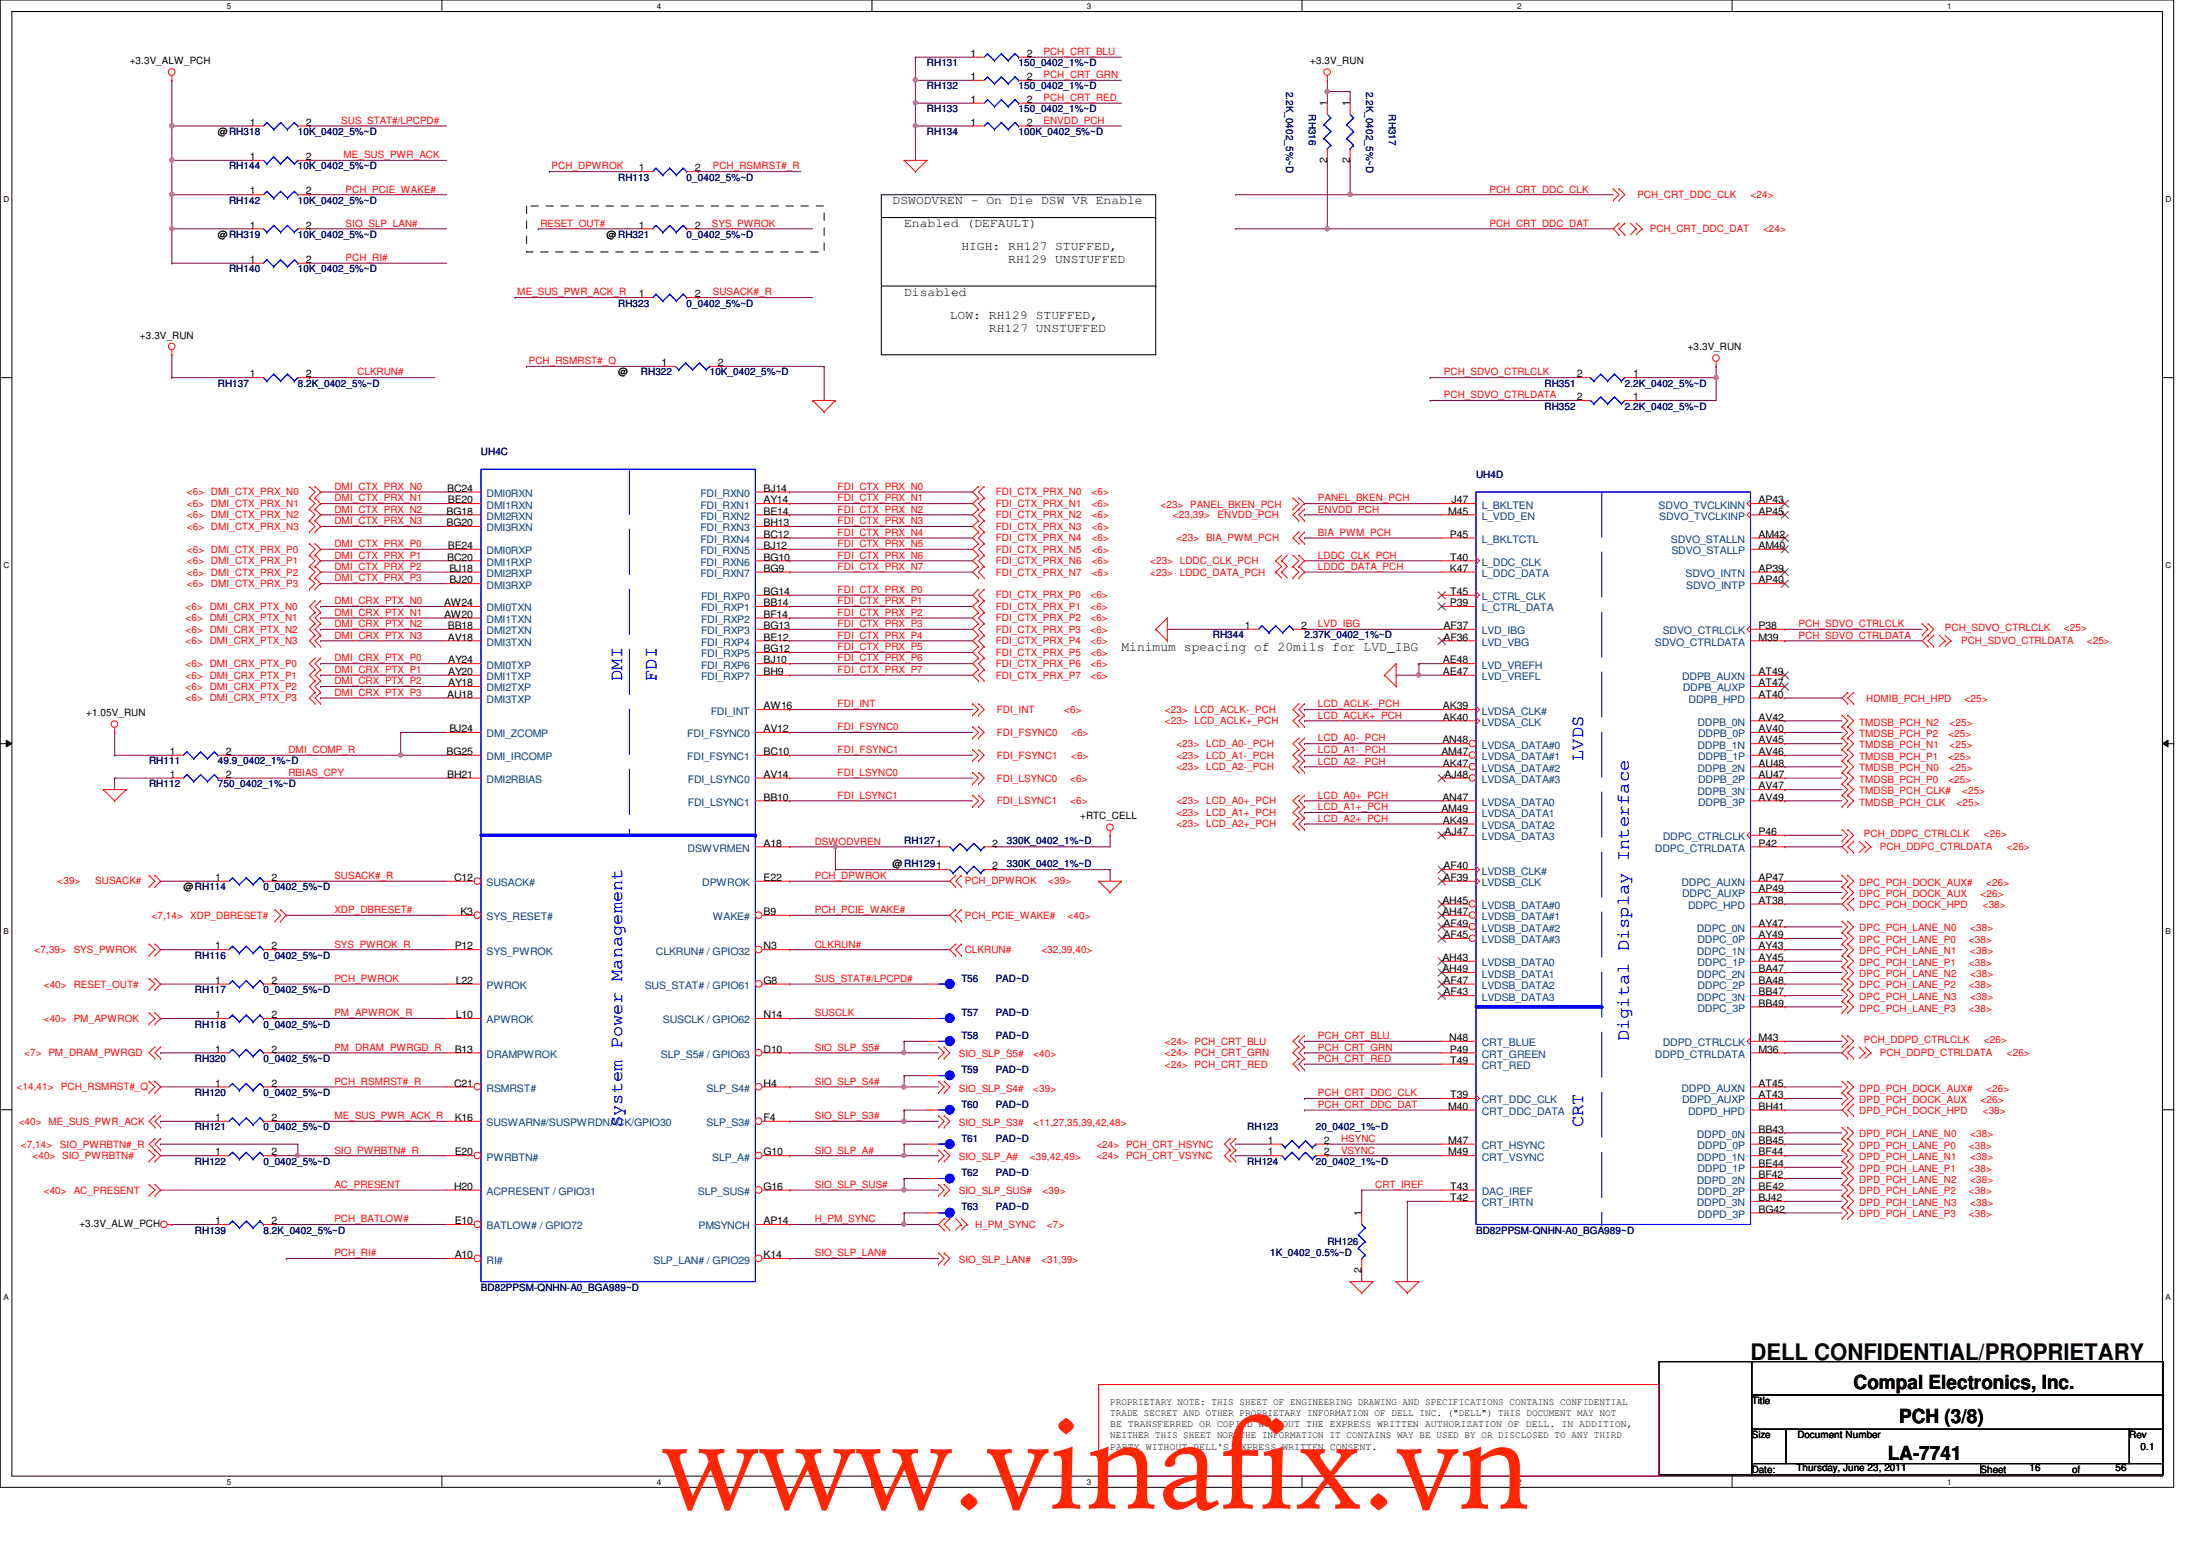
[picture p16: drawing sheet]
<svg xmlns="http://www.w3.org/2000/svg" width="297mm" height="210mm" viewBox="0 0 297 210" stroke-linecap="round" stroke-linejoin="round" font-family="sans-serif">
<defs><g id="words">
<text font-size="16.9" fill="#ff2600" x="89.6" y="204.3">www.vinafix.vn</text>
<text font-size="3.1" x="237.1" y="184.2">DELL CONFIDENTIAL/PROPRIETARY</text>
<g font-size="2.6">
<text x="251.1" y="188">Compal Electronics, Inc.</text>
<text x="255.7" y="197.7">LA-7741</text>
<text x="257.3" y="192.7">PCH (3/8)</text>
</g>
<g font-size="2.5" fill="#00f">
<text x="84.3" y="92.2" transform="rotate(-90 84.3 92.2)">DMI</text>
<text x="88.9" y="92.2" transform="rotate(-90 88.9 92.2)">FDI</text>
<text x="214.5" y="103" transform="rotate(-90 214.5 103)">LVDS</text>
<text x="220.6" y="141" transform="rotate(-90 220.6 141)">Digital Display Interface</text>
<text x="84.3" y="152.7" transform="rotate(-90 84.3 152.7)">System Power Management</text>
<text x="214.5" y="152.7" transform="rotate(-90 214.5 152.7)">CRT</text>
</g>
<text font-size="1.8" x="151.9" y="88.2">Minimum speacing of 20mils for LVD_IBG</text>
<g font-size="1.7">
<text x="120.9" y="27.7">DSWODVREN - On Die DSW VR Enable</text>
<text x="122.5" y="30.8">Enabled (DEFAULT)</text>
<text x="130.2" y="33.9">HIGH: RH127 STUFFED,</text>
<text x="136.6" y="35.6">RH129 UNSTUFFED</text>
<text x="122.5" y="40">Disabled</text>
<text x="128.6" y="43.2">LOW: RH129 STUFFED,</text>
<text x="133.9" y="45">RH127 UNSTUFFED</text>
</g>
<g font-size="1.4">
<text x="17.6" y="8.7">+3.3V_ALW_PCH</text>
<text x="131.4" y="10.8">1</text>
<text x="131.4" y="7.7">1</text>
<text x="139.1" y="10.8">2</text>
<text x="139.1" y="7.7">2</text>
<text x="177.5" y="8.7">+3.3V_RUN</text>
<text x="33.8" y="17">1</text>
<text x="41.4" y="17">2</text>
<text x="131.4" y="13.9">1</text>
<text x="131.4" y="17">1</text>
<text x="139.1" y="13.9">2</text>
<text x="139.1" y="17">2</text>
<text x="179.7" y="14.4" transform="rotate(-90 179.7 14.4)">1</text>
<text x="182.8" y="14.4" transform="rotate(-90 182.8 14.4)">1</text>
<text x="29.5" y="18.3">@RH318</text>
<text x="33.8" y="21.7">1</text>
<text x="41.4" y="21.7">2</text>
<text x="86.5" y="23.2">1</text>
<text x="94.1" y="23.2">2</text>
<text x="179.7" y="22.1" transform="rotate(-90 179.7 22.1)">2</text>
<text x="182.8" y="22.1" transform="rotate(-90 182.8 22.1)">2</text>
<text x="33.8" y="26.3">1</text>
<text x="41.4" y="26.3">2</text>
<text x="29.5" y="32.2">@RH319</text>
<text x="33.8" y="30.9">1</text>
<text x="33.8" y="35.6">1</text>
<text x="41.4" y="30.9">2</text>
<text x="41.4" y="35.6">2</text>
<text x="82.2" y="32.2">@RH321</text>
<text x="86.5" y="30.9">1</text>
<text x="94.1" y="30.9">2</text>
<text x="86.5" y="40.3">1</text>
<text x="94.1" y="40.3">2</text>
<text x="19" y="45.8">+3.3V_RUN</text>
<text x="228.6" y="47.4">+3.3V_RUN</text>
<text x="33.8" y="51.1">1</text>
<text x="41.4" y="51.1">2</text>
<text x="83.7" y="50.8">@</text>
<text x="89.6" y="49.6">1</text>
<text x="97.2" y="49.6">2</text>
<text x="213.6" y="51.1">2</text>
<text x="221.2" y="51.1">1</text>
<text x="213.6" y="54.2">2</text>
<text x="221.2" y="54.2">1</text>
<text x="60.5" y="69.7">BG18</text>
<text x="60.5" y="71.2">BG20</text>
<text x="60.6" y="66.6">BC24</text>
<text x="60.7" y="68.2">BE20</text>
<text x="103.4" y="66.6">BJ14</text>
<text x="103.4" y="68.2">AY14</text>
<text x="103.4" y="69.7">BE14</text>
<text x="103.4" y="71.2">BH13</text>
<text x="196.2" y="69.7">M45</text>
<text x="196.6" y="68.2">J47</text>
<text x="238.2" y="69.7">AP45</text>
<text x="238.2" y="68.2">AP43</text>
<text x="60.6" y="75.9">BC20</text>
<text x="60.7" y="74.3">BE24</text>
<text x="60.9" y="77.4">BJ18</text>
<text x="103.4" y="72.8">BC12</text>
<text x="103.4" y="74.3">BJ12</text>
<text x="103.4" y="75.9">BG10</text>
<text x="103.4" y="77.4">BG9</text>
<text x="196.4" y="72.8">P45</text>
<text x="196.4" y="77.4">K47</text>
<text x="196.4" y="75.9">T40</text>
<text x="238.2" y="74.3">AM40</text>
<text x="238.2" y="72.8">AM42</text>
<text x="238.2" y="77.4">AP39</text>
<text x="60.2" y="82.1">AW24</text>
<text x="60.2" y="83.7">AW20</text>
<text x="60.9" y="79">BJ20</text>
<text x="103.4" y="80.6">BG14</text>
<text x="103.4" y="82.1">BB14</text>
<text x="103.4" y="83.7">BF14</text>
<text x="196.4" y="82.1">P39</text>
<text x="196.4" y="80.6">T45</text>
<text x="238.2" y="79">AP40</text>
<text x="60.7" y="85.2">BB18</text>
<text x="60.7" y="86.7">AV18</text>
<text x="60.7" y="89.8">AY24</text>
<text x="103.4" y="85.2">BG13</text>
<text x="103.4" y="86.7">BE12</text>
<text x="103.4" y="88.3">BG12</text>
<text x="103.4" y="89.8">BJ10</text>
<text x="168.6" y="85.2">1</text>
<text x="176.2" y="85.2">2</text>
<text x="195.4" y="89.8">AE48</text>
<text x="195.5" y="85.2">AF37</text>
<text x="195.5" y="86.7">AF36</text>
<text x="238.2" y="85.2">P38</text>
<text x="238.2" y="86.7">M39</text>
<text x="60.6" y="94.5">AU18</text>
<text x="60.7" y="91.4">AY20</text>
<text x="60.7" y="92.9">AY18</text>
<text x="103.4" y="91.4">BH9</text>
<text x="195.4" y="91.4">AE47</text>
<text x="238.2" y="91.4">AT49</text>
<text x="238.2" y="92.9">AT47</text>
<text x="238.2" y="94.5">AT40</text>
<text x="11.7" y="97">+1.05V_RUN</text>
<text x="60.9" y="99.1">BJ24</text>
<text x="103.4" y="99.1">AV12</text>
<text x="103.4" y="96.1">AW16</text>
<text x="195.4" y="100.7">AN48</text>
<text x="195.4" y="96.1">AK39</text>
<text x="195.4" y="97.6">AK40</text>
<text x="238.2" y="97.6">AV42</text>
<text x="238.2" y="100.7">AV45</text>
<text x="238.2" y="99.1">AV40</text>
<text x="23" y="102.2">1</text>
<text x="23" y="105.3">1</text>
<text x="30.6" y="102.2">2</text>
<text x="30.6" y="105.3">2</text>
<text x="60.5" y="102.2">BG25</text>
<text x="60.6" y="105.3">BH21</text>
<text x="103.4" y="102.2">BC10</text>
<text x="103.4" y="105.3">AV14</text>
<text x="195.2" y="102.2">AM47</text>
<text x="195.4" y="103.8">AK47</text>
<text x="195.7" y="105.3">AJ48</text>
<text x="238.2" y="103.8">AU48</text>
<text x="238.2" y="106.9">AV47</text>
<text x="238.2" y="102.2">AV46</text>
<text x="238.2" y="105.3">AU47</text>
<text x="103.4" y="108.4">BB10</text>
<text x="146.3" y="111">+RTC_CELL</text>
<text x="195.2" y="110">AM49</text>
<text x="195.4" y="108.4">AN47</text>
<text x="195.4" y="111.5">AK49</text>
<text x="195.7" y="113.1">AJ47</text>
<text x="238.2" y="108.4">AV49</text>
<text x="238.2" y="113.1">P46</text>
<text x="29.2" y="119.3">1</text>
<text x="36.8" y="119.3">2</text>
<text x="61.5" y="119.3">C12</text>
<text x="103.4" y="119.3">E22</text>
<text x="103.4" y="114.6">A18</text>
<text x="120.9" y="117.4">@RH1291</text>
<text x="134.4" y="114.6">2</text>
<text x="134.4" y="117.7">2</text>
<text x="195.5" y="117.7">AF40</text>
<text x="195.5" y="119.3">AF39</text>
<text x="238.2" y="114.6">P42</text>
<text x="238.2" y="119.3">AP47</text>
<text x="24.8" y="120.6">@RH114</text>
<text x="62.4" y="123.9">K3</text>
<text x="103.4" y="123.9">B9</text>
<text x="195.4" y="122.4">AH45</text>
<text x="195.4" y="123.9">AH47</text>
<text x="195.5" y="125.5">AF49</text>
<text x="238.2" y="125.5">AY47</text>
<text x="238.2" y="120.8">AP49</text>
<text x="238.2" y="122.4">AT38</text>
<text x="29.2" y="128.6">1</text>
<text x="36.8" y="128.6">2</text>
<text x="61.6" y="128.6">P12</text>
<text x="103.4" y="128.6">N3</text>
<text x="195.4" y="130.1">AH43</text>
<text x="195.4" y="131.7">AH49</text>
<text x="195.5" y="127">AF45</text>
<text x="238.2" y="128.6">AY43</text>
<text x="238.2" y="131.7">BA47</text>
<text x="238.2" y="130.1">AY45</text>
<text x="238.2" y="127">AY49</text>
<text x="29.2" y="137.9">1</text>
<text x="29.2" y="133.2">1</text>
<text x="36.8" y="137.9">2</text>
<text x="36.8" y="133.2">2</text>
<text x="61.8" y="133.2">L22</text>
<text x="61.8" y="137.9">L10</text>
<text x="103.4" y="133.2">G8</text>
<text x="103.4" y="137.9">N14</text>
<text x="195.5" y="133.2">AF47</text>
<text x="195.5" y="134.8">AF43</text>
<text x="238.2" y="134.8">BB47</text>
<text x="238.2" y="133.2">BA48</text>
<text x="238.2" y="136.3">BB49</text>
<text x="29.2" y="142.5">1</text>
<text x="36.8" y="142.5">2</text>
<text x="61.6" y="142.5">B13</text>
<text x="103.4" y="142.5">D10</text>
<text x="196.3" y="141">N48</text>
<text x="196.4" y="142.5">P49</text>
<text x="238.2" y="141">M43</text>
<text x="238.2" y="142.5">M36</text>
<text x="29.2" y="147.2">1</text>
<text x="36.8" y="147.2">2</text>
<text x="61.5" y="147.2">C21</text>
<text x="103.4" y="147.2">H4</text>
<text x="196.4" y="148.7">T39</text>
<text x="196.4" y="144.1">T49</text>
<text x="238.2" y="147.2">AT45</text>
<text x="238.2" y="148.7">AT43</text>
<text x="29.2" y="151.8">1</text>
<text x="36.8" y="151.8">2</text>
<text x="61.6" y="151.8">K16</text>
<text x="103.4" y="151.8">F4</text>
<text x="171.7" y="154.9">1</text>
<text x="179.3" y="154.9">2</text>
<text x="196.2" y="150.3">M40</text>
<text x="196.2" y="154.9">M47</text>
<text x="238.2" y="153.4">BB43</text>
<text x="238.2" y="154.9">BB45</text>
<text x="238.2" y="150.3">BH41</text>
<text x="29.2" y="156.5">1</text>
<text x="36.8" y="156.5">2</text>
<text x="61.5" y="161.1">H20</text>
<text x="61.6" y="156.5">E20</text>
<text x="103.4" y="161.1">G16</text>
<text x="103.4" y="156.5">G10</text>
<text x="171.7" y="156.5">1</text>
<text x="179.3" y="156.5">2</text>
<text x="196.2" y="156.5">M49</text>
<text x="196.4" y="161.1">T43</text>
<text x="238.2" y="159.6">BF42</text>
<text x="238.2" y="156.5">BF44</text>
<text x="238.2" y="161.1">BE42</text>
<text x="238.2" y="158">BE44</text>
<text x="10.7" y="166.1">+3.3V_ALW_PCH</text>
<text x="29.2" y="165.8">1</text>
<text x="36.8" y="165.8">2</text>
<text x="61.6" y="165.8">E10</text>
<text x="103.4" y="165.8">AP14</text>
<text x="184.4" y="164.7" transform="rotate(-90 184.4 164.7)">1</text>
<text x="196.4" y="162.6">T42</text>
<text x="238.2" y="162.6">BJ42</text>
<text x="238.2" y="164.2">BG42</text>
<text x="61.6" y="170.4">A10</text>
<text x="103.4" y="170.4">K14</text>
<text x="184.4" y="172.3" transform="rotate(-90 184.4 172.3)">2</text>
<text x="150.4" y="190.2">PROPRIETARY NOTE: THIS SHEET OF ENGINEERING DRAWING AND SPECIFICATIONS CONTAINS CONFIDENTIAL</text>
<text x="150.4" y="191.7">TRADE SECRET AND OTHER PROPRIETARY INFORMATION OF DELL INC. (&quot;DELL&quot;) THIS DOCUMENT MAY NOT</text>
<text x="237.3" y="190.1">Title</text>
<text x="150.4" y="193.3">BE TRANSFERRED OR COPIED WITHOUT THE EXPRESS WRITTEN AUTHORIZATION OF DELL. IN ADDITION,</text>
<text x="150.4" y="194.8">NEITHER THIS SHEET NOR THE INFORMATION IT CONTAINS WAY BE USED BY OR DISCLOSED TO ANY THIRD</text>
<text x="150.4" y="196.3">PARTY WITHOUT DELL'S EXPRESS WRITTEN CONSENT.</text>
<text x="237.3" y="194.8">Size</text>
<text x="243.5" y="194.8">Document Number</text>
<text x="288.4" y="194.8">Rev</text>
<text x="289.9" y="196.3">0.1</text>
<text x="237.3" y="199.4">Date:</text>
<text x="243.3" y="199.3">Thursday, June 23, 2011</text>
<text x="268.3" y="199.4">Sheet</text>
<text x="274.9" y="199.3">16</text>
<text x="280.7" y="199.4">of</text>
<text x="286.6" y="199.3">56</text>
</g>
<g font-size="1.4" fill="#000080">
<text x="125.6" y="9">RH131</text>
<text x="138" y="9">150_0402_1%~D</text>
<text x="125.6" y="15.2">RH133</text>
<text x="125.6" y="12.1">RH132</text>
<text x="138" y="15.2">150_0402_1%~D</text>
<text x="138" y="12.1">150_0402_1%~D</text>
<text x="174.2" y="12.4" transform="rotate(90 174.2 12.4)">2.2K_0402_5%~D</text>
<text x="177.3" y="15.5" transform="rotate(90 177.3 15.5)">RH316</text>
<text x="185" y="12.4" transform="rotate(90 185 12.4)">2.2K_0402_5%~D</text>
<text x="188.1" y="15.5" transform="rotate(90 188.1 15.5)">RH317</text>
<text x="31" y="22.9">RH144</text>
<text x="40.3" y="18.3">10K_0402_5%~D</text>
<text x="40.3" y="22.9">10K_0402_5%~D</text>
<text x="125.6" y="18.3">RH134</text>
<text x="138" y="18.3">100K_0402_5%~D</text>
<text x="31" y="27.6">RH142</text>
<text x="40.3" y="27.6">10K_0402_5%~D</text>
<text x="83.7" y="24.5">RH113</text>
<text x="93" y="24.5">0_0402_5%~D</text>
<text x="40.3" y="32.2">10K_0402_5%~D</text>
<text x="93" y="32.2">0_0402_5%~D</text>
<text x="31" y="36.9">RH140</text>
<text x="40.3" y="36.9">10K_0402_5%~D</text>
<text x="83.7" y="41.5">RH323</text>
<text x="93" y="41.5">0_0402_5%~D</text>
<text x="29.5" y="52.4">RH137</text>
<text x="40.3" y="52.4">8.2K_0402_5%~D</text>
<text x="86.8" y="50.8">RH322</text>
<text x="96.1" y="50.8">10K_0402_5%~D</text>
<text x="209.2" y="52.4">RH351</text>
<text x="220.1" y="52.4">2.2K_0402_5%~D</text>
<text x="209.2" y="55.5">RH352</text>
<text x="220.1" y="55.5">2.2K_0402_5%~D</text>
<text x="65.1" y="61.7">UH4C</text>
<text x="199.9" y="64.8">UH4D</text>
<text x="164.3" y="86.4">RH344</text>
<text x="176.7" y="86.4">2.37K_0402_1%~D</text>
<text x="20.2" y="103.5">RH111</text>
<text x="20.2" y="106.6">RH112</text>
<text x="29.5" y="103.5">49.9_0402_1%~D</text>
<text x="29.5" y="106.6">750_0402_1%~D</text>
<text x="122.5" y="114.3">RH1271</text>
<text x="136.4" y="114.3">330K_0402_1%~D</text>
<text x="136.4" y="117.4">330K_0402_1%~D</text>
<text x="35.7" y="120.6">0_0402_5%~D</text>
<text x="26.4" y="129.8">RH116</text>
<text x="35.7" y="129.8">0_0402_5%~D</text>
<text x="26.4" y="134.5">RH117</text>
<text x="35.7" y="134.5">0_0402_5%~D</text>
<text x="130.2" y="137.6">T57</text>
<text x="130.2" y="132.9">T56</text>
<text x="134.9" y="137.6">PAD~D</text>
<text x="134.9" y="132.9">PAD~D</text>
<text x="26.4" y="139.1">RH118</text>
<text x="26.4" y="143.8">RH320</text>
<text x="35.7" y="139.1">0_0402_5%~D</text>
<text x="35.7" y="143.8">0_0402_5%~D</text>
<text x="130.2" y="140.7">T58</text>
<text x="134.9" y="140.7">PAD~D</text>
<text x="26.4" y="148.4">RH120</text>
<text x="35.7" y="148.4">0_0402_5%~D</text>
<text x="130.2" y="150">T60</text>
<text x="130.2" y="145.3">T59</text>
<text x="134.9" y="150">PAD~D</text>
<text x="134.9" y="145.3">PAD~D</text>
<text x="26.4" y="153.1">RH121</text>
<text x="35.7" y="153.1">0_0402_5%~D</text>
<text x="130.2" y="154.6">T61</text>
<text x="134.9" y="154.6">PAD~D</text>
<text x="168.9" y="153.1">RH123</text>
<text x="178.2" y="153.1">20_0402_1%~D</text>
<text x="26.4" y="157.7">RH122</text>
<text x="35.7" y="157.7">0_0402_5%~D</text>
<text x="130.2" y="159.3">T62</text>
<text x="134.9" y="159.3">PAD~D</text>
<text x="168.9" y="157.7">RH124</text>
<text x="178.2" y="157.7">20_0402_1%~D</text>
<text x="26.4" y="167">RH139</text>
<text x="35.7" y="167">8.2K_0402_5%~D</text>
<text x="130.2" y="163.9">T63</text>
<text x="134.9" y="163.9">PAD~D</text>
<text x="199.9" y="167">BD82PPSM-QNHN-A0_BGA989~D</text>
<text x="172" y="170.1">1K_0402_0.5%~D</text>
<text x="179.8" y="168.6">RH126</text>
<text x="65.1" y="174.8">BD82PPSM-QNHN-A0_BGA989~D</text>
</g>
<g font-size="1.4" fill="#f00">
<text x="141.3" y="7.5">PCH_CRT_BLU</text>
<text x="141.3" y="10.6">PCH_CRT_GRN</text>
<text x="46.2" y="16.8">SUS_STAT#/LPCPD#</text>
<text x="141.3" y="13.7">PCH_CRT_RED</text>
<text x="141.3" y="16.8">ENVDD_PCH</text>
<text x="46.5" y="21.4">ME_SUS_PWR_ACK</text>
<text x="74.7" y="22.9">PCH_DPWROK</text>
<text x="96.6" y="22.9">PCH_RSMRST#_R</text>
<text x="46.8" y="26.1">PCH_PCIE_WAKE#</text>
<text x="201.8" y="26.1">PCH_CRT_DDC_CLK</text>
<text x="221.8" y="26.8">PCH_CRT_DDC_CLK</text>
<text x="237.1" y="26.8">&lt;24&gt;</text>
<text x="46.8" y="30.7">SIO_SLP_LAN#</text>
<text x="46.8" y="35.3">PCH_RI#</text>
<text x="73.2" y="30.7">RESET_OUT#</text>
<text x="96.4" y="30.7">SYS_PWROK</text>
<text x="201.8" y="30.7">PCH_CRT_DDC_DAT</text>
<text x="223.5" y="31.5">PCH_CRT_DDC_DAT</text>
<text x="238.8" y="31.5">&lt;24&gt;</text>
<text x="70.1" y="40">ME_SUS_PWR_ACK_R</text>
<text x="96.6" y="40">SUSACK#_R</text>
<text x="48.4" y="50.8">CLKRUN#</text>
<text x="71.6" y="49.3">PCH_RSMRST#_Q</text>
<text x="195.6" y="50.8">PCH_SDVO_CTRLCLK</text>
<text x="195.6" y="53.9">PCH_SDVO_CTRLDATA</text>
<text x="25.3" y="68.7">&lt;6&gt; DMI_CTX_PRX_N1</text>
<text x="25.3" y="67.1">&lt;6&gt; DMI_CTX_PRX_N0</text>
<text x="25.3" y="71.8">&lt;6&gt; DMI_CTX_PRX_N3</text>
<text x="25.3" y="70.2">&lt;6&gt; DMI_CTX_PRX_N2</text>
<text x="45.3" y="69.4">DMI_CTX_PRX_N2</text>
<text x="45.3" y="71">DMI_CTX_PRX_N3</text>
<text x="45.3" y="67.9">DMI_CTX_PRX_N1</text>
<text x="45.3" y="66.3">DMI_CTX_PRX_N0</text>
<text x="113.4" y="66.3">FDI_CTX_PRX_N0</text>
<text x="113.4" y="67.9">FDI_CTX_PRX_N1</text>
<text x="113.4" y="69.4">FDI_CTX_PRX_N2</text>
<text x="113.4" y="71">FDI_CTX_PRX_N3</text>
<text x="134.9" y="67.1">FDI_CTX_PRX_N0</text>
<text x="134.9" y="68.7">FDI_CTX_PRX_N1</text>
<text x="134.9" y="70.2">FDI_CTX_PRX_N2</text>
<text x="134.9" y="71.8">FDI_CTX_PRX_N3</text>
<text x="147.9" y="67.1">&lt;6&gt;</text>
<text x="147.9" y="68.7">&lt;6&gt;</text>
<text x="147.9" y="70.2">&lt;6&gt;</text>
<text x="147.9" y="71.8">&lt;6&gt;</text>
<text x="157.2" y="68.8">&lt;23&gt; PANEL_BKEN_PCH</text>
<text x="158.9" y="70.2">&lt;23,39&gt;</text>
<text x="164.9" y="70.2">ENVDD_PCH</text>
<text x="178.5" y="69.4">ENVDD_PCH</text>
<text x="178.5" y="67.9">PANEL_BKEN_PCH</text>
<text x="25.3" y="74.8">&lt;6&gt; DMI_CTX_PRX_P0</text>
<text x="25.3" y="76.4">&lt;6&gt; DMI_CTX_PRX_P1</text>
<text x="25.3" y="77.9">&lt;6&gt; DMI_CTX_PRX_P2</text>
<text x="45.3" y="74.1">DMI_CTX_PRX_P0</text>
<text x="45.3" y="77.2">DMI_CTX_PRX_P2</text>
<text x="45.3" y="75.6">DMI_CTX_PRX_P1</text>
<text x="113.4" y="72.6">FDI_CTX_PRX_N4</text>
<text x="113.4" y="74.1">FDI_CTX_PRX_N5</text>
<text x="113.4" y="75.6">FDI_CTX_PRX_N6</text>
<text x="113.4" y="77.2">FDI_CTX_PRX_N7</text>
<text x="134.9" y="73.3">FDI_CTX_PRX_N4</text>
<text x="134.9" y="74.8">FDI_CTX_PRX_N5</text>
<text x="134.9" y="76.4">FDI_CTX_PRX_N6</text>
<text x="134.9" y="77.9">FDI_CTX_PRX_N7</text>
<text x="147.9" y="73.3">&lt;6&gt;</text>
<text x="147.9" y="74.8">&lt;6&gt;</text>
<text x="147.9" y="76.4">&lt;6&gt;</text>
<text x="147.9" y="77.9">&lt;6&gt;</text>
<text x="155.8" y="77.9">&lt;23&gt; LDDC_DATA_PCH</text>
<text x="155.8" y="76.4">&lt;23&gt; LDDC_CLK_PCH</text>
<text x="159.3" y="73.3">&lt;23&gt; BIA_PWM_PCH</text>
<text x="178.5" y="72.6">BIA_PWM_PCH</text>
<text x="178.5" y="75.6">LDDC_CLK_PCH</text>
<text x="178.5" y="77.2">LDDC_DATA_PCH</text>
<text x="25.1" y="82.6">&lt;6&gt; DMI_CRX_PTX_N0</text>
<text x="25.3" y="79.5">&lt;6&gt; DMI_CTX_PRX_P3</text>
<text x="45.3" y="83.4">DMI_CRX_PTX_N1</text>
<text x="45.3" y="78.7">DMI_CTX_PRX_P3</text>
<text x="45.3" y="81.8">DMI_CRX_PTX_N0</text>
<text x="113.4" y="80.3">FDI_CTX_PRX_P0</text>
<text x="113.4" y="81.8">FDI_CTX_PRX_P1</text>
<text x="113.4" y="83.4">FDI_CTX_PRX_P2</text>
<text x="134.9" y="81">FDI_CTX_PRX_P0</text>
<text x="134.9" y="82.6">FDI_CTX_PRX_P1</text>
<text x="147.7" y="81">&lt;6&gt;</text>
<text x="147.7" y="82.6">&lt;6&gt;</text>
<text x="25.1" y="85.7">&lt;6&gt; DMI_CRX_PTX_N2</text>
<text x="25.1" y="84.2">&lt;6&gt; DMI_CRX_PTX_N1</text>
<text x="25.1" y="87.2">&lt;6&gt; DMI_CRX_PTX_N3</text>
<text x="45.3" y="89.6">DMI_CRX_PTX_P0</text>
<text x="45.3" y="84.9">DMI_CRX_PTX_N2</text>
<text x="45.3" y="86.5">DMI_CRX_PTX_N3</text>
<text x="113.4" y="84.9">FDI_CTX_PRX_P3</text>
<text x="113.4" y="86.5">FDI_CTX_PRX_P4</text>
<text x="113.4" y="88.1">FDI_CTX_PRX_P5</text>
<text x="113.4" y="89.6">FDI_CTX_PRX_P6</text>
<text x="134.9" y="84.2">FDI_CTX_PRX_P2</text>
<text x="134.9" y="85.7">FDI_CTX_PRX_P3</text>
<text x="134.9" y="87.2">FDI_CTX_PRX_P4</text>
<text x="134.9" y="88.8">FDI_CTX_PRX_P5</text>
<text x="147.7" y="84.2">&lt;6&gt;</text>
<text x="147.7" y="85.7">&lt;6&gt;</text>
<text x="147.7" y="87.2">&lt;6&gt;</text>
<text x="147.7" y="88.8">&lt;6&gt;</text>
<text x="178.5" y="84.9">LVD_IBG</text>
<text x="243.6" y="84.9">PCH_SDVO_CTRLCLK</text>
<text x="243.6" y="86.5">PCH_SDVO_CTRLDATA</text>
<text x="263.4" y="85.5">PCH_SDVO_CTRLCLK</text>
<text x="265.6" y="87.2">PCH_SDVO_CTRLDATA</text>
<text x="279.6" y="85.5">&lt;25&gt;</text>
<text x="282.7" y="87.2">&lt;25&gt;</text>
<text x="25.1" y="90.3">&lt;6&gt; DMI_CRX_PTX_P0</text>
<text x="25.1" y="95">&lt;6&gt; DMI_CRX_PTX_P3</text>
<text x="25.1" y="93.4">&lt;6&gt; DMI_CRX_PTX_P2</text>
<text x="25.1" y="91.9">&lt;6&gt; DMI_CRX_PTX_P1</text>
<text x="45.3" y="94.2">DMI_CRX_PTX_P3</text>
<text x="45.3" y="91.1">DMI_CRX_PTX_P1</text>
<text x="45.3" y="92.7">DMI_CRX_PTX_P2</text>
<text x="113.4" y="95.8">FDI_INT</text>
<text x="113.4" y="91.1">FDI_CTX_PRX_P7</text>
<text x="134.9" y="90.3">FDI_CTX_PRX_P6</text>
<text x="134.9" y="91.9">FDI_CTX_PRX_P7</text>
<text x="147.7" y="90.3">&lt;6&gt;</text>
<text x="147.7" y="91.9">&lt;6&gt;</text>
<text x="178.5" y="95.8">LCD_ACLK-_PCH</text>
<text x="252.8" y="95.1">HDMIB_PCH_HPD</text>
<text x="266.1" y="95.1">&lt;25&gt;</text>
<text x="39.1" y="102">DMI_COMP_R</text>
<text x="113.4" y="98.9">FDI_FSYNC0</text>
<text x="113.4" y="102">FDI_FSYNC1</text>
<text x="135" y="96.5">FDI_INT</text>
<text x="135" y="99.7">FDI_FSYNC0</text>
<text x="144.1" y="96.5">&lt;6&gt;</text>
<text x="145.1" y="99.7">&lt;6&gt;</text>
<text x="157.8" y="96.5">&lt;23&gt; LCD_ACLK-_PCH</text>
<text x="157.8" y="98.1">&lt;23&gt; LCD_ACLK+_PCH</text>
<text x="159.3" y="101.2">&lt;23&gt; LCD_A0-_PCH</text>
<text x="178.5" y="97.3">LCD_ACLK+_PCH</text>
<text x="178.5" y="100.4">LCD_A0-_PCH</text>
<text x="178.5" y="102">LCD_A1-_PCH</text>
<text x="251.8" y="101.3">TMDSB_PCH_N1</text>
<text x="251.8" y="98.3">TMDSB_PCH_N2</text>
<text x="251.8" y="99.8">TMDSB_PCH_P2</text>
<text x="263.9" y="99.8">&lt;25&gt;</text>
<text x="264.1" y="101.3">&lt;25&gt;</text>
<text x="264.1" y="98.3">&lt;25&gt;</text>
<text x="39.1" y="105.1">RBIAS_CPY</text>
<text x="113.4" y="105.1">FDI_LSYNC0</text>
<text x="135" y="102.7">FDI_FSYNC1</text>
<text x="135" y="105.8">FDI_LSYNC0</text>
<text x="144.9" y="105.8">&lt;6&gt;</text>
<text x="145.1" y="102.7">&lt;6&gt;</text>
<text x="159.3" y="102.7">&lt;23&gt; LCD_A1-_PCH</text>
<text x="159.3" y="104.3">&lt;23&gt; LCD_A2-_PCH</text>
<text x="178.5" y="103.5">LCD_A2-_PCH</text>
<text x="251.8" y="107.5">TMDSB_PCH_CLK#</text>
<text x="251.8" y="104.4">TMDSB_PCH_N0</text>
<text x="251.8" y="102.9">TMDSB_PCH_P1</text>
<text x="251.8" y="106">TMDSB_PCH_P0</text>
<text x="263.9" y="102.9">&lt;25&gt;</text>
<text x="263.9" y="106">&lt;25&gt;</text>
<text x="264.1" y="104.4">&lt;25&gt;</text>
<text x="265.8" y="107.5">&lt;25&gt;</text>
<text x="113.4" y="108.2">FDI_LSYNC1</text>
<text x="135" y="108.9">FDI_LSYNC1</text>
<text x="144.9" y="108.9">&lt;6&gt;</text>
<text x="159.3" y="112">&lt;23&gt; LCD_A2+_PCH</text>
<text x="159.3" y="108.9">&lt;23&gt; LCD_A0+_PCH</text>
<text x="159.3" y="110.5">&lt;23&gt; LCD_A1+_PCH</text>
<text x="178.5" y="108.2">LCD_A0+_PCH</text>
<text x="178.5" y="111.3">LCD_A2+_PCH</text>
<text x="178.5" y="109.7">LCD_A1+_PCH</text>
<text x="251.8" y="109.1">TMDSB_PCH_CLK</text>
<text x="252.5" y="113.4">PCH_DDPC_CTRLCLK</text>
<text x="265" y="109.1">&lt;25&gt;</text>
<text x="268.7" y="113.4">&lt;26&gt;</text>
<text x="7.8" y="119.8">&lt;39&gt;</text>
<text x="12.9" y="119.8">SUSACK#</text>
<text x="45.3" y="119">SUSACK#_R</text>
<text x="110.4" y="119">PCH_DPWROK</text>
<text x="110.4" y="114.4">DSWODVREN</text>
<text x="130.7" y="119.8">PCH_DPWROK</text>
<text x="142" y="119.8">&lt;39&gt;</text>
<text x="251.8" y="119.9">DPC_PCH_DOCK_AUX#</text>
<text x="254.6" y="115.1">PCH_DDPC_CTRLDATA</text>
<text x="269" y="119.9">&lt;26&gt;</text>
<text x="271.8" y="115.1">&lt;26&gt;</text>
<text x="20.5" y="124.4">&lt;7,14&gt;</text>
<text x="25.8" y="124.4">XDP_DBRESET#</text>
<text x="45.3" y="123.7">XDP_DBRESET#</text>
<text x="110.4" y="123.7">PCH_PCIE_WAKE#</text>
<text x="130.7" y="124.4">PCH_PCIE_WAKE#</text>
<text x="144.6" y="124.4">&lt;40&gt;</text>
<text x="251.8" y="121.5">DPC_PCH_DOCK_AUX</text>
<text x="251.8" y="123">DPC_PCH_DOCK_HPD</text>
<text x="268.3" y="121.5">&lt;26&gt;</text>
<text x="268.6" y="123">&lt;38&gt;</text>
<text x="4.7" y="129.1">&lt;7,39&gt;</text>
<text x="10" y="129.1">SYS_PWROK</text>
<text x="45.3" y="128.3">SYS_PWROK_R</text>
<text x="110.4" y="128.3">CLKRUN#</text>
<text x="130.7" y="129.1">CLKRUN#</text>
<text x="141.1" y="129.1">&lt;32,39,40&gt;</text>
<text x="251.8" y="126.1">DPC_PCH_LANE_N0</text>
<text x="251.8" y="129.2">DPC_PCH_LANE_N1</text>
<text x="251.8" y="127.7">DPC_PCH_LANE_P0</text>
<text x="251.8" y="130.8">DPC_PCH_LANE_P1</text>
<text x="266.7" y="127.7">&lt;38&gt;</text>
<text x="266.7" y="130.8">&lt;38&gt;</text>
<text x="266.9" y="126.1">&lt;38&gt;</text>
<text x="266.9" y="129.2">&lt;38&gt;</text>
<text x="5.9" y="133.7">&lt;40&gt;</text>
<text x="10" y="133.7">RESET_OUT#</text>
<text x="45.3" y="133">PCH_PWROK</text>
<text x="45.3" y="137.6">PM_APWROK_R</text>
<text x="110.4" y="137.6">SUSCLK</text>
<text x="110.4" y="133">SUS_STAT#/LPCPD#</text>
<text x="251.8" y="132.3">DPC_PCH_LANE_N2</text>
<text x="251.8" y="135.4">DPC_PCH_LANE_N3</text>
<text x="251.8" y="133.9">DPC_PCH_LANE_P2</text>
<text x="251.8" y="137">DPC_PCH_LANE_P3</text>
<text x="266.7" y="133.9">&lt;38&gt;</text>
<text x="266.7" y="137">&lt;38&gt;</text>
<text x="266.9" y="132.3">&lt;38&gt;</text>
<text x="266.9" y="135.4">&lt;38&gt;</text>
<text x="3.3" y="143">&lt;7&gt; PM_DRAM_PWRGD</text>
<text x="5.9" y="138.4">&lt;40&gt;</text>
<text x="10" y="138.4">PM_APWROK</text>
<text x="45.3" y="142.3">PM_DRAM_PWRGD_R</text>
<text x="110.4" y="142.3">SIO_SLP_S5#</text>
<text x="129.9" y="143.2">SIO_SLP_S5#</text>
<text x="139.9" y="143.2">&lt;40&gt;</text>
<text x="157.8" y="141.5">&lt;24&gt; PCH_CRT_BLU</text>
<text x="157.8" y="143">&lt;24&gt; PCH_CRT_GRN</text>
<text x="178.5" y="140.7">PCH_CRT_BLU</text>
<text x="178.5" y="142.3">PCH_CRT_GRN</text>
<text x="178.5" y="143.8">PCH_CRT_RED</text>
<text x="252.5" y="141.3">PCH_DDPD_CTRLCLK</text>
<text x="254.6" y="143">PCH_DDPD_CTRLDATA</text>
<text x="268.7" y="141.3">&lt;26&gt;</text>
<text x="271.8" y="143">&lt;26&gt;</text>
<text x="2.2" y="147.7">&lt;14,41&gt;</text>
<text x="8.3" y="147.7">PCH_RSMRST#_Q</text>
<text x="45.3" y="146.9">PCH_RSMRST#_R</text>
<text x="110.4" y="146.9">SIO_SLP_S4#</text>
<text x="129.9" y="147.8">SIO_SLP_S4#</text>
<text x="139.9" y="147.8">&lt;39&gt;</text>
<text x="157.8" y="144.6">&lt;24&gt; PCH_CRT_RED</text>
<text x="178.5" y="148.5">PCH_CRT_DDC_CLK</text>
<text x="251.8" y="149.4">DPD_PCH_DOCK_AUX</text>
<text x="251.8" y="147.8">DPD_PCH_DOCK_AUX#</text>
<text x="268.3" y="149.4">&lt;26&gt;</text>
<text x="269" y="147.8">&lt;26&gt;</text>
<text x="2.5" y="152.3">&lt;40&gt; ME_SUS_PWR_ACK</text>
<text x="2.8" y="155.4">&lt;7,14&gt;</text>
<text x="8.1" y="155.4">SIO_PWRBTN#_R</text>
<text x="45.3" y="151.6">ME_SUS_PWR_ACK_R</text>
<text x="110.4" y="151.6">SIO_SLP_S3#</text>
<text x="129.9" y="152.5">SIO_SLP_S3#</text>
<text x="139.9" y="152.5">&lt;11,27,35,39,42,48&gt;</text>
<text x="148.5" y="155.4">&lt;24&gt; PCH_CRT_HSYNC</text>
<text x="178.5" y="150">PCH_CRT_DDC_DAT</text>
<text x="181.6" y="154.6">HSYNC</text>
<text x="251.8" y="155.6">DPD_PCH_LANE_P0</text>
<text x="251.8" y="150.9">DPD_PCH_DOCK_HPD</text>
<text x="251.8" y="154">DPD_PCH_LANE_N0</text>
<text x="266.7" y="155.6">&lt;38&gt;</text>
<text x="266.9" y="154">&lt;38&gt;</text>
<text x="268.6" y="150.9">&lt;38&gt;</text>
<text x="4.4" y="157">&lt;40&gt; SIO_PWRBTN#</text>
<text x="5.9" y="161.6">&lt;40&gt;</text>
<text x="10" y="161.6">AC_PRESENT</text>
<text x="45.3" y="156.2">SIO_PWRBTN#_R</text>
<text x="45.3" y="160.9">AC_PRESENT</text>
<text x="110.4" y="156.2">SIO_SLP_A#</text>
<text x="110.4" y="160.9">SIO_SLP_SUS#</text>
<text x="129.9" y="157.1">SIO_SLP_A#</text>
<text x="129.9" y="161.8">SIO_SLP_SUS#</text>
<text x="139.5" y="157.1">&lt;39,42,49&gt;</text>
<text x="141.2" y="161.8">&lt;39&gt;</text>
<text x="148.5" y="157">&lt;24&gt; PCH_CRT_VSYNC</text>
<text x="181.6" y="156.2">VSYNC</text>
<text x="186.3" y="160.9">CRT_IREF</text>
<text x="251.8" y="158.7">DPD_PCH_LANE_P1</text>
<text x="251.8" y="161.8">DPD_PCH_LANE_P2</text>
<text x="251.8" y="157.1">DPD_PCH_LANE_N1</text>
<text x="251.8" y="160.2">DPD_PCH_LANE_N2</text>
<text x="266.7" y="158.7">&lt;38&gt;</text>
<text x="266.7" y="161.8">&lt;38&gt;</text>
<text x="266.9" y="157.1">&lt;38&gt;</text>
<text x="266.9" y="160.2">&lt;38&gt;</text>
<text x="45.3" y="165.5">PCH_BATLOW#</text>
<text x="110.4" y="165.5">H_PM_SYNC</text>
<text x="132.1" y="166.2">H_PM_SYNC</text>
<text x="141.8" y="166.2">&lt;7&gt;</text>
<text x="251.8" y="164.8">DPD_PCH_LANE_P3</text>
<text x="251.8" y="163.3">DPD_PCH_LANE_N3</text>
<text x="266.7" y="164.8">&lt;38&gt;</text>
<text x="266.9" y="163.3">&lt;38&gt;</text>
<text x="45.3" y="170.1">PCH_RI#</text>
<text x="110.4" y="170.1">SIO_SLP_LAN#</text>
<text x="129.9" y="171.1">SIO_SLP_LAN#</text>
<text x="141.1" y="171.1">&lt;31,39&gt;</text>
</g>
<g font-size="1.4" fill="#004080">
<text x="65.9" y="67.3">DMI0RXN</text>
<text x="65.9" y="68.9">DMI1RXN</text>
<text x="65.9" y="70.4">DMI2RXN</text>
<text x="65.9" y="72">DMI3RXN</text>
<text x="94.9" y="67.3">FDI_RXN0</text>
<text x="94.9" y="68.9">FDI_RXN1</text>
<text x="94.9" y="70.4">FDI_RXN2</text>
<text x="94.9" y="72">FDI_RXN3</text>
<text x="200.7" y="68.9">L_BKLTEN</text>
<text x="200.7" y="70.4">L_VDD_EN</text>
<text x="224.7" y="68.9">SDVO_TVCLKINN</text>
<text x="224.7" y="70.4">SDVO_TVCLKINP</text>
<text x="65.9" y="75.1">DMI0RXP</text>
<text x="65.9" y="76.6">DMI1RXP</text>
<text x="94.9" y="73.5">FDI_RXN4</text>
<text x="94.9" y="75.1">FDI_RXN5</text>
<text x="94.9" y="76.6">FDI_RXN6</text>
<text x="200.7" y="73.5">L_BKLTCTL</text>
<text x="200.7" y="76.6">L_DDC_CLK</text>
<text x="226.3" y="73.5">SDVO_STALLN</text>
<text x="226.4" y="75.1">SDVO_STALLP</text>
<text x="65.9" y="78.1">DMI2RXP</text>
<text x="65.9" y="79.7">DMI3RXP</text>
<text x="65.9" y="82.8">DMI0TXN</text>
<text x="94.9" y="78.1">FDI_RXN7</text>
<text x="95" y="81.3">FDI_RXP0</text>
<text x="95" y="82.8">FDI_RXP1</text>
<text x="200.7" y="81.3">L_CTRL_CLK</text>
<text x="200.7" y="82.8">L_CTRL_DATA</text>
<text x="200.7" y="78.1">L_DDC_DATA</text>
<text x="228.3" y="78.1">SDVO_INTN</text>
<text x="228.4" y="79.7">SDVO_INTP</text>
<text x="65.9" y="84.4">DMI1TXN</text>
<text x="65.9" y="85.9">DMI2TXN</text>
<text x="65.9" y="87.5">DMI3TXN</text>
<text x="95" y="84.4">FDI_RXP2</text>
<text x="95" y="85.9">FDI_RXP3</text>
<text x="95" y="87.5">FDI_RXP4</text>
<text x="95" y="89">FDI_RXP5</text>
<text x="200.7" y="85.9">LVD_IBG</text>
<text x="200.7" y="87.5">LVD_VBG</text>
<text x="224.2" y="87.5">SDVO_CTRLDATA</text>
<text x="225.2" y="85.9">SDVO_CTRLCLK</text>
<text x="65.9" y="90.6">DMI0TXP</text>
<text x="65.9" y="92.1">DMI1TXP</text>
<text x="65.9" y="93.6">DMI2TXP</text>
<text x="65.9" y="95.2">DMI3TXP</text>
<text x="95" y="90.6">FDI_RXP6</text>
<text x="95" y="92.1">FDI_RXP7</text>
<text x="200.7" y="90.6">LVD_VREFH</text>
<text x="200.7" y="92.1">LVD_VREFL</text>
<text x="227.8" y="92.1">DDPB_AUXN</text>
<text x="227.9" y="93.6">DDPB_AUXP</text>
<text x="228.7" y="95.2">DDPB_HPD</text>
<text x="65.9" y="99.9">DMI_ZCOMP</text>
<text x="93.1" y="99.9">FDI_FSYNC0</text>
<text x="96.3" y="96.8">FDI_INT</text>
<text x="200.7" y="96.8">LVDSA_CLK#</text>
<text x="200.7" y="98.3">LVDSA_CLK</text>
<text x="200.7" y="101.4">LVDSA_DATA#0</text>
<text x="229.9" y="98.3">DDPB_0N</text>
<text x="229.9" y="101.4">DDPB_1N</text>
<text x="230" y="99.9">DDPB_0P</text>
<text x="65.9" y="103">DMI_IRCOMP</text>
<text x="65.9" y="106">DMI2RBIAS</text>
<text x="93.1" y="103">FDI_FSYNC1</text>
<text x="93.2" y="106">FDI_LSYNC0</text>
<text x="200.7" y="103">LVDSA_DATA#1</text>
<text x="200.7" y="104.5">LVDSA_DATA#2</text>
<text x="200.7" y="106">LVDSA_DATA#3</text>
<text x="229.9" y="104.5">DDPB_2N</text>
<text x="229.9" y="107.6">DDPB_3N</text>
<text x="230" y="103">DDPB_1P</text>
<text x="230" y="106">DDPB_2P</text>
<text x="93.2" y="109.1">FDI_LSYNC1</text>
<text x="200.7" y="109.1">LVDSA_DATA0</text>
<text x="200.7" y="110.7">LVDSA_DATA1</text>
<text x="200.7" y="112.3">LVDSA_DATA2</text>
<text x="200.7" y="113.8">LVDSA_DATA3</text>
<text x="225.2" y="113.8">DDPC_CTRLCLK</text>
<text x="230" y="109.1">DDPB_3P</text>
<text x="93.1" y="115.4">DSWVRMEN</text>
<text x="200.7" y="118.4">LVDSB_CLK#</text>
<text x="224.2" y="115.4">DDPC_CTRLDATA</text>
<text x="65.9" y="124.6">SYS_RESET#</text>
<text x="65.9" y="120">SUSACK#</text>
<text x="95.1" y="120">DPWROK</text>
<text x="96.6" y="124.6">WAKE#</text>
<text x="200.7" y="120">LVDSB_CLK</text>
<text x="200.7" y="123.1">LVDSB_DATA#0</text>
<text x="200.7" y="124.6">LVDSB_DATA#1</text>
<text x="227.7" y="120">DDPC_AUXN</text>
<text x="227.8" y="121.5">DDPC_AUXP</text>
<text x="228.6" y="123.1">DDPC_HPD</text>
<text x="65.9" y="129.3">SYS_PWROK</text>
<text x="88.9" y="129.3">CLKRUN# / GPIO32</text>
<text x="200.7" y="126.2">LVDSB_DATA#2</text>
<text x="200.7" y="127.8">LVDSB_DATA#3</text>
<text x="200.7" y="130.9">LVDSB_DATA0</text>
<text x="229.8" y="126.2">DDPC_0N</text>
<text x="229.8" y="129.3">DDPC_1N</text>
<text x="229.9" y="130.9">DDPC_1P</text>
<text x="229.9" y="127.8">DDPC_0P</text>
<text x="65.9" y="133.9">PWROK</text>
<text x="87.3" y="133.9">SUS_STAT# / GPIO61</text>
<text x="200.7" y="132.4">LVDSB_DATA1</text>
<text x="200.7" y="133.9">LVDSB_DATA2</text>
<text x="200.7" y="135.5">LVDSB_DATA3</text>
<text x="229.8" y="132.4">DDPC_2N</text>
<text x="229.8" y="135.5">DDPC_3N</text>
<text x="229.9" y="133.9">DDPC_2P</text>
<text x="229.9" y="137">DDPC_3P</text>
<text x="65.9" y="143.3">DRAMPWROK</text>
<text x="65.9" y="138.6">APWROK</text>
<text x="89.5" y="143.3">SLP_S5# / GPIO63</text>
<text x="89.8" y="138.6">SUSCLK / GPIO62</text>
<text x="200.7" y="141.7">CRT_BLUE</text>
<text x="200.7" y="143.3">CRT_GREEN</text>
<text x="224.2" y="143.3">DDPD_CTRLDATA</text>
<text x="225.2" y="141.7">DDPD_CTRLCLK</text>
<text x="65.9" y="147.9">RSMRST#</text>
<text x="95.7" y="147.9">SLP_S4#</text>
<text x="200.7" y="149.4">CRT_DDC_CLK</text>
<text x="200.7" y="144.8">CRT_RED</text>
<text x="227.7" y="147.9">DDPD_AUXN</text>
<text x="227.8" y="149.4">DDPD_AUXP</text>
<text x="65.9" y="152.5">SUSWARN#/SUSPWRDNACK/GPIO30</text>
<text x="95.7" y="152.5">SLP_S3#</text>
<text x="200.7" y="151">CRT_DDC_DATA</text>
<text x="200.7" y="155.6">CRT_HSYNC</text>
<text x="228.6" y="151">DDPD_HPD</text>
<text x="229.8" y="154.1">DDPD_0N</text>
<text x="229.9" y="155.6">DDPD_0P</text>
<text x="65.9" y="157.2">PWRBTN#</text>
<text x="65.9" y="161.8">ACPRESENT / GPIO31</text>
<text x="94.5" y="161.8">SLP_SUS#</text>
<text x="96.5" y="157.2">SLP_A#</text>
<text x="200.7" y="157.2">CRT_VSYNC</text>
<text x="200.7" y="161.8">DAC_IREF</text>
<text x="229.8" y="160.3">DDPD_2N</text>
<text x="229.8" y="157.2">DDPD_1N</text>
<text x="229.9" y="161.8">DDPD_2P</text>
<text x="229.9" y="158.8">DDPD_1P</text>
<text x="65.9" y="166.5">BATLOW# / GPIO72</text>
<text x="94.6" y="166.5">PMSYNCH</text>
<text x="200.7" y="163.4">CRT_IRTN</text>
<text x="229.8" y="163.4">DDPD_3N</text>
<text x="229.9" y="164.9">DDPD_3P</text>
<text x="65.9" y="171.1">RI#</text>
<text x="88.5" y="171.1">SLP_LAN# / GPIO29</text>
</g>
<g font-size="1.1">
<text x="30.7" y="1.2">5</text>
<text x="89" y="1.2">4</text>
<text x="147.2" y="1.2">3</text>
<text x="205.5" y="1.2">2</text>
<text x="263.7" y="1.2">1</text>
<text x=".5" y="27.3">D</text>
<text x="293.3" y="27.3">D</text>
<text x=".5" y="76.9">C</text>
<text x="293.3" y="76.9">C</text>
<text x=".5" y="126.4">B</text>
<text x="293.3" y="126.4">B</text>
<text x=".5" y="176">A</text>
<text x="293.3" y="176">A</text>
<text x="30.7" y="201.1">5</text>
<text x="89" y="201.1">4</text>
<text x="147.2" y="201.1">3</text>
<text x="205.5" y="201.1">2</text>
<text x="263.7" y="201.1">1</text>
</g>
</g></defs>
<path d="M0 0h294.4v201.4h-294.4zM1.6 1.6h291.3v198.3h-291.3z" fill="none" stroke="#000" stroke-width=".14"/>
<g fill="#fff">
<path d="M30.7 .2h.6v1.2h-.6z"/>
<path d="M30.7 200.1h.6v1.2h-.6z"/>
</g>
<path d="M59.9 0v1.6M59.9 199.9v1.6" fill="none" stroke="#000" stroke-width=".14"/>
<g fill="#fff">
<path d="M89 .2h.6v1.2h-.6z"/>
<path d="M89 200.1h.6v1.2h-.6z"/>
</g>
<path d="M118.1 0v1.6M118.1 199.9v1.6" fill="none" stroke="#000" stroke-width=".14"/>
<g fill="#fff">
<path d="M147.2 .2h.6v1.2h-.6z"/>
<path d="M147.2 200.1h.6v1.2h-.6z"/>
</g>
<path d="M176.4 0v1.6M176.4 199.9v1.6" fill="none" stroke="#000" stroke-width=".14"/>
<g fill="#fff">
<path d="M205.5 .2h.6v1.2h-.6z"/>
<path d="M205.5 200.1h.6v1.2h-.6z"/>
</g>
<path d="M234.6 0v1.6M234.6 199.9v1.6" fill="none" stroke="#000" stroke-width=".14"/>
<g fill="#fff">
<path d="M263.7 .2h.6v1.2h-.6z"/>
<path d="M263.7 200.1h.6v1.2h-.6z"/>
<path d="M.5 26.3h.7v1.2h-.7z"/>
<path d="M293.3 26.3h.8v1.2h-.8z"/>
<path d="M.5 75.9h.7v1.2h-.7z"/>
<path d="M293.3 75.9h.8v1.2h-.8z"/>
</g>
<path d="M0 51.1h1.6M292.9 51.1h1.6" fill="none" stroke="#000" stroke-width=".14"/>
<g fill="#fff">
<path d="M.5 125.5h.7v1.2h-.7z"/>
<path d="M293.3 125.5h.7v1.2h-.7z"/>
</g>
<path d="M0 100.7h1.6M.8 100.2l.8 .5-.8 .4zM292.9 100.7l.8-.5v.9zM292.9 100.7h1.6" fill="none" stroke="#000" stroke-width=".14"/>
<path d="M.8 100.2l.8 .5-.8 .4zM292.9 100.7l.8-.5v.9z" fill="#000"/>
<g fill="#fff">
<path d="M.5 175h.7v1.2h-.7z"/>
<path d="M293.3 175h.7v1.2h-.7z"/>
</g>
<path d="M0 150.3h1.6M292.9 150.3h1.6" fill="none" stroke="#000" stroke-width=".14"/>
<g fill="none" stroke="#800040" stroke-width=".14">
<path d="M23.3 26.4h.1M23.3 26.4h10.9M23.3 26.4v4.6M41.9 26.4h.1M41.9 31h.1M41.9 26.4h18.6M41.9 31h18.6M23.3 48h.1M23.3 51.1h.1M23.3 51.1h10.9M23.3 48v3.1M41.9 51.1h.1"/>
<path d="M41.9 51.1h17"/>
</g>
<circle cx="23.3" cy="31" r=".3" fill="#f0f"/>
<circle cx="23.3" cy="31" r=".3" fill="none" stroke="#f0f" stroke-width=".14"/>
<circle cx="23.3" cy="26.3" r=".3" fill="#f0f"/>
<circle cx="23.3" cy="26.3" r=".3" fill="none" stroke="#f0f" stroke-width=".14"/>
<path d="M23.3 31h.1M23.3 21.7h.1M23.3 31h10.9M23.3 21.7h10.9M23.3 21.7v4.7M41.9 21.7h.1M41.9 21.7h18.6" fill="none" stroke="#800040" stroke-width=".14"/>
<circle cx="23.3" cy="21.7" r=".3" fill="#f0f"/>
<circle cx="23.3" cy="21.7" r=".3" fill="none" stroke="#f0f" stroke-width=".14"/>
<g fill="none" stroke="#800040" stroke-width=".14">
<path d="M23.3 31h.1M23.3 35.6h.1M23.3 35.6h10.9M23.3 31v4.6M41.9 35.6h.1M41.9 35.6h18.6M107 66.6h.1M107 68.2h.1M107 69.7h.1M107 71.3h.1M107 72.9h.1M107 74.4h.1"/>
<path d="M107 75.9h.1M107 77.5h.1M107 69.7h24.7M107 72.9h24.7M107 66.6h24.7M107 68.2h24.7M107 71.3h24.7M107 74.4h24.7M107 75.9h24.7M107 77.5h24.7M176.7 69.7h.1M176.7 72.9h.1"/>
<path d="M176.7 68.2h.1M176.7 69.7h18.6M176.7 72.9h18.6M176.7 68.2h18.6M15.5 99.2h.1M15.5 99.2v3.1M107 96.1h.1M107 99.2h.1M107 80.6h.1M107 82.1h.1M107 83.7h.1M107 85.2h.1"/>
<path d="M107 86.8h.1M107 88.3h.1M107 89.9h.1M107 91.4h.1M107 96.1h24.7M107 99.2h24.7M107 80.6h24.7M107 82.1h24.7M107 83.7h24.7M107 85.2h24.7M107 86.8h24.7M107 88.3h24.7"/>
<path d="M107 89.9h24.7M107 91.4h24.7M15.5 102.3h.1M15.5 105.4h.1M15.5 102.3h7.8M15.5 105.4h7.8M15.5 105.4v1.5M107 102.3h.1M107 108.5h.1M107 105.4h.1M107 102.3h24.7M107 108.5h24.7"/>
<path d="M107 105.4h24.7M37.2 128.6h.1M37.2 128.6h23.3M40.3 156.5h.1M40.3 156.5h20.2M167.4 156.5h.1M167.4 154.9h.1M167.4 154.9h4.6M167.4 156.5h4.6M176.7 150.3h.1M176.7 148.8h.1M176.7 141h.1"/>
<path d="M176.7 142.6h.1M176.7 144.1h.1M176.7 150.3h18.6M176.7 148.8h18.6M176.7 141h18.6M176.7 142.6h18.6M176.7 144.1h18.6M179.8 154.9h.1M179.8 156.5h.1M179.8 154.9h15.5M179.8 156.5h15.5M184.4 172h.1"/>
<path d="M184.4 161.2h.1M184.4 161.2v3.1M184.4 172v1.6M184.4 161.2h10.9M190.6 162.7h.1M190.6 162.7h4.7M190.6 162.7v10.9"/>
</g>
<circle cx="40.3" cy="156.5" r=".29" fill="#f0f"/>
<circle cx="40.3" cy="156.5" r=".29" fill="none" stroke="#f0f" stroke-width=".14"/>
<path d="M31 102.3h.1M31 102.3h23.3M37.2 165.8h.1M37.2 165.8h23.3" fill="none" stroke="#800040" stroke-width=".14"/>
<circle cx="54.3" cy="102.3" r=".29" fill="#f0f"/>
<circle cx="54.3" cy="102.3" r=".29" fill="none" stroke="#f0f" stroke-width=".14"/>
<g fill="none" stroke="#800040" stroke-width=".14">
<path d="M43.4 74.4h.1M43.4 77.5h.1M43.4 69.7h.1M43.4 71.3h.1M43.4 79h.1M43.4 68.2h.1M43.4 66.6h.1M43.4 75.9h.1M43.4 74.4h17.1M43.4 77.5h17.1M43.4 69.7h17.1M43.4 71.3h17.1"/>
<path d="M43.4 79h17.1M43.4 68.2h17.1M43.4 66.6h17.1M43.4 75.9h17.1M43.4 83.7h.1M43.4 89.9h.1M43.4 94.5h.1M43.4 85.2h.1M43.4 91.4h.1M43.4 93h.1M43.4 82.1h.1M43.4 86.8h.1"/>
<path d="M43.4 83.7h17.1M43.4 89.9h17.1M43.4 94.5h17.1M43.4 85.2h17.1M43.4 91.4h17.1M43.4 93h17.1M43.4 82.1h17.1M43.4 86.8h17.1M54.3 99.2h.1M54.3 99.2v3.1M54.3 99.2h6.2M21.8 119.3h.1"/>
<path d="M21.8 119.3h7.7M31 105.4h.1M31 105.4h29.5M37.2 119.3h.1M37.2 119.3h23.3M54.3 102.3h.1M54.3 102.3h6.2M107 119.3h.1M107 119.3h21.6M113.2 117.8h.1M113.2 114.7h.1M113.2 117.8h13.9"/>
<path d="M113.2 114.7v3.1M134.9 117.8h.1M134.9 114.7h.1M134.9 117.8h15.5M150.4 113.1h.1M150.4 117.8h.1M150.4 113.1v1.6h-15.5M150.4 117.8v1.5M21.8 128.6h.1M21.8 137.9h.1M21.8 128.6h7.7M21.8 137.9h7.7"/>
<path d="M37.2 133.3h.1M37.2 137.9h.1M37.2 133.3h23.3M37.2 137.9h23.3M38.8 124h.1M38.8 124h21.7M107 137.9h.1M107 124h.1M107 128.6h.1M107 124h21.6M107 128.6h21.6M107 137.9h18.6"/>
<path d="M21.8 156.5h.1M21.8 154.9h.1M21.8 156.5h7.7M21.8 154.9h18.5M37.2 156.5h.1M40.3 154.9h.1M40.3 154.9v1.6h-3.1M107 142.6h.1M107 147.2h.1M107 151.8h.1M107 156.5h.1M122.5 141h.1"/>
<path d="M122.5 145.7h.1M122.5 150.3h.1M122.5 154.9h.1M122.5 159.6h.1M122.5 154.9v1.6h-15.5M122.5 154.9h3.1M122.5 141v1.6h-15.5M122.5 145.7v1.5h-15.5M122.5 150.3v1.5h-15.5M122.5 159.6v1.6M122.5 141h3.1M122.5 145.7h3.1"/>
<path d="M122.5 150.3h3.1M122.5 159.6h3.1M21.8 161.2h.1M21.8 161.2h38.7M23.3 165.8h.1M23.3 165.8h6.2M38.8 170.4h.1M38.8 170.4h21.7M107 161.2h.1M107 161.2h20.1M122.5 161.2h.1"/>
</g>
<circle cx="122.4" cy="161.1" r=".3" fill="#f0f"/>
<circle cx="122.4" cy="161.1" r=".3" fill="none" stroke="#f0f" stroke-width=".14"/>
<path d="M107 133.3h.1M107 133.3h18.6M122.5 147.2h.1M122.5 147.2h4.6" fill="none" stroke="#800040" stroke-width=".14"/>
<circle cx="122.4" cy="147.2" r=".3" fill="#f0f"/>
<circle cx="122.4" cy="147.2" r=".3" fill="none" stroke="#f0f" stroke-width=".14"/>
<path d="M122.5 142.6h.1M122.5 142.6h4.6" fill="none" stroke="#800040" stroke-width=".14"/>
<circle cx="122.4" cy="142.5" r=".3" fill="#f0f"/>
<circle cx="122.4" cy="142.5" r=".3" fill="none" stroke="#f0f" stroke-width=".14"/>
<path d="M122.5 151.8h.1M122.5 151.8h4.6" fill="none" stroke="#800040" stroke-width=".14"/>
<circle cx="122.4" cy="151.8" r=".3" fill="#f0f"/>
<circle cx="122.4" cy="151.8" r=".3" fill="none" stroke="#f0f" stroke-width=".14"/>
<path d="M113.2 114.7h.1M113.2 114.7h13.9" fill="none" stroke="#800040" stroke-width=".14"/>
<circle cx="113.2" cy="114.6" r=".3" fill="#f0f"/>
<circle cx="113.2" cy="114.6" r=".3" fill="none" stroke="#f0f" stroke-width=".14"/>
<path d="M122.5 156.5h.1M122.5 156.5h4.6" fill="none" stroke="#800040" stroke-width=".14"/>
<circle cx="122.4" cy="156.5" r=".29" fill="#f0f"/>
<circle cx="122.4" cy="156.5" r=".29" fill="none" stroke="#f0f" stroke-width=".14"/>
<path d="M122.5 165.8h.1M122.5 165.8h4.6" fill="none" stroke="#800040" stroke-width=".14"/>
<circle cx="122.4" cy="165.8" r=".3" fill="#f0f"/>
<circle cx="122.4" cy="165.8" r=".3" fill="none" stroke="#f0f" stroke-width=".14"/>
<g fill="none" stroke="#800040" stroke-width=".14">
<path d="M182.9 26.4h.1M182.9 26.4h35.6M21.8 133.3h.1M21.8 133.3h7.7M21.8 147.2h.1M21.8 151.8h.1M21.8 147.2h7.7M21.8 151.8h7.7M37.2 147.2h.1M37.2 151.8h.1M37.2 147.2h23.3M37.2 151.8h23.3"/>
<path d="M107 170.4h.1M107 165.8h.1M107 170.4h20.1M122.5 164.3h.1M122.5 164.3v1.5h-15.5M122.5 164.3h3.1"/>
</g>
<circle cx="182.9" cy="26.3" r=".3" fill="#f0f"/>
<circle cx="182.9" cy="26.3" r=".3" fill="none" stroke="#f0f" stroke-width=".14"/>
<path d="M179.8 12.4h.1M179.8 12.4v1.6M167.4 31h.1M167.4 26.4h.1M167.4 31h12.4M167.4 26.4h15.5" fill="none" stroke="#800040" stroke-width=".14"/>
<circle cx="179.7" cy="12.4" r=".29" fill="#f0f"/>
<circle cx="179.7" cy="12.4" r=".29" fill="none" stroke="#f0f" stroke-width=".14"/>
<path d="M179.8 21.7h.1M179.8 21.7v9.3" fill="none" stroke="#800040" stroke-width=".14"/>
<circle cx="179.7" cy="31" r=".29" fill="#f0f"/>
<circle cx="179.7" cy="31" r=".29" fill="none" stroke="#f0f" stroke-width=".14"/>
<g fill="none" stroke="#800040" stroke-width=".14">
<path d="M23.3 17.1h.1M23.3 17.1h10.9M41.9 17.1h.1M41.9 17.1h18.6M179.8 10.9h.1M179.8 12.4h.1M179.8 10.9v1.5M179.8 12.4h3.1M182.9 12.4h.1M182.9 12.4v1.6M179.8 31h.1M179.8 31h38.7"/>
<path d="M182.9 21.7h.1M182.9 21.7v4.7M158.1 85.2h.1M158.1 85.2h10.8M176.7 97.6h.1M176.7 96.1h.1M176.7 85.2h.1M176.7 97.6h18.6M176.7 96.1h18.6M176.7 85.2h18.6M192.2 91.4h.1M192.2 91.4h3.1"/>
<path d="M176.7 103.8h.1M176.7 100.7h.1M176.7 102.3h.1M176.7 108.5h.1M176.7 111.6h.1M176.7 110h.1M176.7 103.8h18.6M176.7 100.7h18.6M176.7 102.3h18.6M176.7 108.5h18.6M176.7 111.6h18.6M176.7 110h18.6"/>
<path d="M21.8 142.6h.1M21.8 142.6h7.7M37.2 142.6h.1M37.2 142.6h23.3"/>
</g>
<circle cx="192.1" cy="91.4" r=".3" fill="#f0f"/>
<circle cx="192.1" cy="91.4" r=".3" fill="none" stroke="#f0f" stroke-width=".14"/>
<path d="M23.3 17.1h.1M23.3 17.1v4.6M176.7 75.9h.1M176.7 77.5h.1M176.7 75.9h18.6M176.7 77.5h18.6M189.1 91.4h.1M192.2 89.9h.1M192.2 89.9h3.1M192.2 89.9v1.5h-3.1" fill="none" stroke="#800040" stroke-width=".14"/>
<circle cx="23.3" cy="17" r=".29" fill="#f0f"/>
<circle cx="23.3" cy="17" r=".29" fill="none" stroke="#f0f" stroke-width=".14"/>
<g fill="none" stroke="#800040" stroke-width=".14">
<path d="M23.3 10.9h.1M23.3 10.9v6.2M72.9 31h.1M72.9 31h13.9M74.4 23.2h.1M74.4 23.2h12.4M94.6 23.2h.1M94.6 31h.1M94.6 23.2h13.9M94.6 31h15.5M69.8 40.3h.1M69.8 40.3h17"/>
<path d="M94.6 40.3h.1M94.6 40.3h15.5M193.7 51.1h.1M193.7 54.2h.1M193.7 51.1h20.2M193.7 54.2h20.2M221.6 51.1h.1M221.6 51.1h10.8M232.4 49.6h.1M232.4 51.1h.1M232.4 49.6v4.6M241.8 85.2h.1"/>
<path d="M241.8 97.6h.1M241.8 99.2h.1M241.8 94.5h.1M241.8 86.8h.1M241.8 85.2h18.5M241.8 97.6h7.7M241.8 99.2h7.7M241.8 94.5h7.7M241.8 86.8h18.5M107 114.7h.1M107 114.7h6.2M241.8 114.7h.1"/>
<path d="M241.8 106.9h.1M241.8 100.7h.1M241.8 103.8h.1M241.8 102.3h.1M241.8 105.4h.1M241.8 108.5h.1M241.8 113.1h.1M241.8 119.3h.1M241.8 114.7h7.7M241.8 106.9h7.7M241.8 100.7h7.7M241.8 103.8h7.7"/>
<path d="M241.8 102.3h7.7M241.8 105.4h7.7M241.8 108.5h7.7M241.8 113.1h7.7M241.8 119.3h7.7M241.8 125.5h.1M241.8 128.6h.1M241.8 131.7h.1M241.8 134.8h.1M241.8 127.1h.1M241.8 130.2h.1M241.8 133.3h.1"/>
<path d="M241.8 136.4h.1M241.8 122.4h.1M241.8 120.9h.1M241.8 125.5h7.7M241.8 128.6h7.7M241.8 131.7h7.7M241.8 134.8h7.7M241.8 127.1h7.7M241.8 130.2h7.7M241.8 133.3h7.7M241.8 136.4h7.7M241.8 122.4h7.7"/>
<path d="M241.8 120.9h7.7M241.8 154.9h.1M241.8 158.1h.1M241.8 142.6h.1M241.8 150.3h.1M241.8 148.8h.1M241.8 141h.1M241.8 153.4h.1M241.8 156.5h.1M241.8 159.6h.1M241.8 147.2h.1M241.8 154.9h7.7"/>
<path d="M241.8 158.1h7.7M241.8 142.6h7.7M241.8 150.3h7.7M241.8 148.8h7.7M241.8 141h7.7M241.8 153.4h7.7M241.8 156.5h7.7M241.8 159.6h7.7M241.8 147.2h7.7M241.8 161.2h.1M241.8 164.3h.1M241.8 162.7h.1"/>
<path d="M241.8 161.2h7.7M241.8 164.3h7.7M241.8 162.7h7.7"/>
</g>
<circle cx="232.4" cy="51.1" r=".3" fill="#f0f"/>
<circle cx="232.4" cy="51.1" r=".3" fill="none" stroke="#f0f" stroke-width=".14"/>
<g fill="none" stroke="#800040" stroke-width=".14">
<path d="M124 17.1h.1M124 7.7h.1M124 14h.1M124 7.7v3.2M124 14v7.7M71.3 49.6h.1M71.3 49.6h18.6M97.7 49.6h.1M97.7 49.6h13.9M111.6 49.6h.1M111.6 49.6v4.6M221.6 54.2h.1"/>
<path d="M221.6 54.2h10.8"/>
</g>
<circle cx="124" cy="17" r=".29" fill="#f0f"/>
<circle cx="124" cy="17" r=".29" fill="none" stroke="#f0f" stroke-width=".14"/>
<circle cx="124" cy="13.9" r=".3" fill="#f0f"/>
<circle cx="124" cy="13.9" r=".3" fill="none" stroke="#f0f" stroke-width=".14"/>
<path d="M124 7.7h.1M124 10.9h.1M124 7.7h7.7M124 10.9h7.7M139.5 7.7h.1M139.5 10.9h.1M139.5 14h.1M139.5 7.7h12.4M139.5 10.9h12.4M139.5 14h12.4" fill="none" stroke="#800040" stroke-width=".14"/>
<circle cx="124" cy="10.8" r=".3" fill="#f0f"/>
<circle cx="124" cy="10.8" r=".3" fill="none" stroke="#f0f" stroke-width=".14"/>
<path d="M124 14h.1M124 10.9h.1M124 17.1h.1M124 14h7.7M124 10.9v3.1M124 17.1h7.7M139.5 17.1h.1M139.5 17.1h12.4" fill="none" stroke="#800040" stroke-width=".14"/>
<g fill="none" stroke="#f00" stroke-width=".14">
<path d="M23.3 10.9h.1M23.3 10.2v.7M179.8 10.9h.1M179.8 10.2v.7M122.5 21.7h.1M122.5 21.7h3.1M122.5 21.7l1.5 1.5M124 23.2h.1M125.6 21.7h.1M125.6 21.7l-1.6 1.5M218.5 25.6h.1M218.5 27.1h.1"/>
<path d="M218.5 25.6l.8 .8-.8 .7M219.3 30.2h.1M219.3 31.8h.1M219.3 25.6h.1M219.3 27.1h.1M219.3 30.2l-.8 .8 .8 .8M219.3 25.6l.8 .8-.8 .7M220.1 31.8h.1M220.1 30.2h.1M220.1 30.2l-.8 .8 .8 .8M220.8 30.2l.8 .8M221.6 31h.1"/>
<path d="M221.6 31l-.8 .8M221.6 30.2l.8 .8M222.4 31h.1M222.4 31l-.8 .8M23.3 48h.1M23.3 47.4v.6M110.1 54.2h.1M110.1 54.2h3.1M110.1 54.2l1.5 1.6M111.6 55.8h.1M113.2 54.2h.1M113.2 54.2l-1.6 1.6"/>
<path d="M232.4 49.6h.1M232.4 49v.6M41.9 75.2h.1M41.9 73.6h.1M41.9 79.8h.1M41.9 78.3h.1M41.9 76.7h.1M41.9 69h.1M41.9 67.4h.1M41.9 65.9h.1M41.9 72.1h.1M41.9 70.5h.1"/>
<path d="M41.9 73.6l.8 .8-.8 .8M41.9 78.3l.8 .7-.8 .8M41.9 75.2l.8 .7-.8 .8M41.9 76.7l.8 .8-.8 .8M41.9 67.4l.8 .8-.8 .8M41.9 65.9l.8 .7-.8 .8M41.9 70.5l.8 .8-.8 .8M41.9 69l.8 .7-.8 .8M42.7 73.6h.1M42.7 75.2h.1M42.7 78.3h.1M42.7 79.8h.1"/>
<path d="M42.7 76.7h.1M42.7 67.4h.1M42.7 69h.1M42.7 65.9h.1M42.7 70.5h.1M42.7 72.1h.1M42.7 73.6l.7 .8-.7 .8M42.7 78.3l.7 .7-.7 .8M42.7 75.2l.7 .7-.7 .8M42.7 76.7l.7 .8-.7 .8M42.7 67.4l.7 .8-.7 .8M42.7 65.9l.7 .7-.7 .8"/>
<path d="M42.7 70.5l.7 .8-.7 .8M42.7 69l.7 .7-.7 .8M132.5 65.9h.1M132.5 67.4h.1M132.5 69h.1M132.5 70.5h.1M132.5 72.1h.1M132.5 73.6h.1M132.5 75.2h.1M132.5 76.7h.1M132.5 78.3h.1M132.5 79.8h.1"/>
<path d="M132.5 65.9l-.8 .7 .8 .8M132.5 67.4l-.8 .8 .8 .8M132.5 69l-.8 .7 .8 .8M132.5 70.5l-.8 .8 .8 .8M132.5 72.1l-.8 .8 .8 .7M132.5 73.6l-.8 .8 .8 .8M132.5 75.2l-.8 .7 .8 .8M132.5 76.7l-.8 .8 .8 .8M132.5 79.8l-.8 .8 .8 .8M133.3 67.4h.1M133.3 65.9h.1M133.3 69h.1"/>
<path d="M133.3 70.5h.1M133.3 72.1h.1M133.3 73.6h.1M133.3 75.2h.1M133.3 76.7h.1M133.3 78.3h.1M133.3 79.8h.1M133.3 65.9l-.8 .7 .8 .8M133.3 67.4l-.8 .8 .8 .8M133.3 69l-.8 .7 .8 .8M133.3 70.5l-.8 .8 .8 .8M133.3 72.1l-.8 .8 .8 .7"/>
<path d="M133.3 73.6l-.8 .8 .8 .8M133.3 75.2l-.8 .7 .8 .8M133.3 76.7l-.8 .8 .8 .8M133.3 79.8l-.8 .8 .8 .8M172.8 77.5h.1M172.8 75.9h.1M172.8 77.5l.8 .8M172.8 75.9l.8 .8-.8 .8M173.6 77.5h.1M173.6 75.9h.1M173.6 77.5l.8 .8M173.6 75.9l.8 .8-.8 .8"/>
<path d="M173.6 75.2l-.8 .7M174.4 75.2l-.8 .7M175.1 67.4h.1M175.1 69h.1M175.1 78.3h.1M175.1 76.7h.1M175.1 75.2h.1M175.1 67.4l.8 .8-.8 .8M175.1 76.7l.8 .8-.8 .8M175.1 75.2l.8 .7-.8 .8M175.9 72.1h.1M175.9 73.6h.1"/>
<path d="M175.9 69h.1M175.9 70.5h.1M175.9 67.4h.1M175.9 76.7h.1M175.9 78.3h.1M175.9 75.2h.1M175.9 72.1l-.8 .8 .8 .7M175.9 69l-.8 .7 .8 .8M175.9 67.4l.8 .8-.8 .8M175.9 76.7l.8 .8-.8 .8M175.9 75.2l.8 .7-.8 .8M176.7 72.1h.1"/>
<path d="M176.7 73.6h.1M176.7 69h.1M176.7 70.5h.1M176.7 72.1l-.8 .8 .8 .7M176.7 69l-.8 .7 .8 .8M15.5 99.2h.1M15.5 98.6v.6M42.7 81.4h.1M42.7 82.9h.1M42.7 84.5h.1M42.7 86h.1M42.7 87.5h.1"/>
<path d="M42.7 89.1h.1M42.7 90.7h.1M42.7 93.8h.1M42.7 95.3h.1M42.7 92.2h.1M42.7 81.4l-.8 .7 .8 .8M42.7 84.5l-.8 .7 .8 .8M42.7 82.9l-.8 .8 .8 .8M42.7 86l-.8 .8 .8 .7M42.7 89.1l-.8 .8 .8 .8M42.7 93.8l-.8 .7 .8 .8M42.7 92.2l-.8 .8 .8 .8"/>
<path d="M42.7 90.7l-.8 .7 .8 .8M43.4 81.4h.1M43.4 82.9h.1M43.4 84.5h.1M43.4 86h.1M43.4 87.5h.1M43.4 89.1h.1M43.4 90.7h.1M43.4 93.8h.1M43.4 95.3h.1M43.4 92.2h.1M43.4 81.4l-.7 .7 .7 .8"/>
<path d="M43.4 84.5l-.7 .7 .7 .8M43.4 82.9l-.7 .8 .7 .8M43.4 86l-.7 .8 .7 .7M43.4 89.1l-.7 .8 .7 .8M43.4 93.8l-.7 .7 .7 .8M43.4 92.2l-.7 .8 .7 .8M43.4 90.7l-.7 .7 .7 .8M131.7 95.3h.1M131.7 96.9h.1M131.7 98.4h.1M131.7 99.9h.1M131.7 95.3l.8 .8-.8 .8"/>
<path d="M131.7 98.4l.8 .8-.8 .7M132.5 95.3h.1M132.5 96.9h.1M132.5 98.4h.1M132.5 99.9h.1M132.5 81.4h.1M132.5 82.9h.1M132.5 84.5h.1M132.5 86h.1M132.5 87.5h.1M132.5 89.1h.1M132.5 90.7h.1"/>
<path d="M132.5 92.2h.1M132.5 95.3l.8 .8-.8 .8M132.5 98.4l.8 .8-.8 .7M132.5 81.4l-.8 .7 .8 .8M132.5 82.9l-.8 .8 .8 .8M132.5 84.5l-.8 .7 .8 .8M132.5 86l-.8 .8 .8 .7M132.5 87.5l-.8 .8 .8 .8M132.5 89.1l-.8 .8 .8 .8M132.5 90.7l-.8 .7 .8 .8M133.3 81.4h.1M133.3 82.9h.1"/>
<path d="M133.3 84.5h.1M133.3 86h.1M133.3 87.5h.1M133.3 89.1h.1M133.3 90.7h.1M133.3 92.2h.1M133.3 81.4l-.8 .7 .8 .8M133.3 82.9l-.8 .8 .8 .8M133.3 84.5l-.8 .7 .8 .8M133.3 86l-.8 .8 .8 .7M133.3 87.5l-.8 .8 .8 .8M133.3 89.1l-.8 .8 .8 .8"/>
<path d="M133.3 90.7l-.8 .7 .8 .8M156.5 85.2h.1M156.5 85.2l1.6 1.6M158.1 86.8h.1M158.1 83.7h.1M158.1 83.7v3.1M158.1 83.7l-1.6 1.5M175.9 95.3h.1M175.9 96.9h.1M175.9 98.4h.1M175.9 99.9h.1M175.9 95.3l-.8 .8 .8 .8"/>
<path d="M175.9 96.9l-.8 .7 .8 .8M175.9 99.9l-.8 .8 .8 .8M176.7 95.3h.1M176.7 96.9h.1M176.7 98.4h.1M176.7 99.9h.1M176.7 95.3l-.8 .8 .8 .8M176.7 96.9l-.8 .7 .8 .8M176.7 99.9l-.8 .8 .8 .8M187.5 91.4h.1M187.5 91.4l1.6 1.6M189.1 93h.1"/>
<path d="M189.1 89.9h.1M189.1 89.9v3.1M189.1 89.9l-1.6 1.5M249.5 99.9h.1M249.5 96.9h.1M249.5 98.4h.1M249.5 99.9l.8 .8-.8 .8M249.5 96.9l.8 .7-.8 .8M249.5 98.4l.8 .8-.8 .7M250.3 99.9h.1M250.3 96.9h.1M250.3 98.4h.1"/>
<path d="M250.3 95.3h.1M250.3 93.8h.1M250.3 99.9l.8 .8-.8 .8M250.3 96.9l.8 .7-.8 .8M250.3 98.4l.8 .8-.8 .7M250.3 93.8l-.8 .7 .8 .8M251.1 93.8h.1M251.1 95.3h.1M251.1 93.8l-.8 .7 .8 .8M260.3 86h.1M260.3 84.5h.1M260.3 84.5l.9 .7-.9 .8"/>
<path d="M261.2 86h.1M261.2 87.5h.1M261.2 84.5h.1M261.2 86l-.9 .8 .9 .7M261.2 84.5l.7 .7-.7 .8M261.9 87.5h.1M261.9 86h.1M261.9 86l-.7 .8 .7 .7M262.7 86l.7 .8M263.4 86.8h.1M263.4 86.8l-.7 .7M263.4 86l.8 .8"/>
<path d="M264.2 86.8h.1M264.2 86.8l-.8 .7M14 106.9h.1M14 106.9h3.1M14 106.9l1.5 1.6M15.5 108.5h.1M17.1 106.9h.1M17.1 106.9l-1.6 1.6M20.2 118.5h.1M20.2 118.5l.8 .8-.8 .8M21 118.5h.1M21 118.5l.8 .8-.8 .8"/>
<path d="M129.5 118.5h.1M129.5 118.5l-.9 .8 .9 .8M130.2 118.5h.1M130.2 118.5l-.7 .8 .7 .8M131.7 101.5h.1M131.7 103h.1M131.7 107.7h.1M131.7 109.3h.1M131.7 104.6h.1M131.7 106.2h.1M131.7 101.5l.8 .8-.8 .7M131.7 107.7l.8 .8-.8 .8"/>
<path d="M131.7 104.6l.8 .8-.8 .8M132.5 101.5h.1M132.5 103h.1M132.5 107.7h.1M132.5 109.3h.1M132.5 104.6h.1M132.5 106.2h.1M132.5 101.5l.8 .8-.8 .7M132.5 107.7l.8 .8-.8 .8M132.5 104.6l.8 .8-.8 .8M148.8 119.3h.1M148.8 119.3h3.1"/>
<path d="M148.8 119.3l1.6 1.6M150.4 113.1h.1M150.4 112.5v.6M151.9 119.3h.1M151.9 119.3l-1.5 1.6M175.9 101.5h.1M175.9 103h.1M175.9 104.6h.1M175.9 110.8h.1M175.9 112.4h.1M175.9 107.7h.1M175.9 109.3h.1"/>
<path d="M175.9 103l-.8 .8 .8 .8M175.9 101.5l-.8 .8 .8 .7M175.9 110.8l-.8 .8 .8 .8M175.9 107.7l-.8 .8 .8 .8M175.9 109.3l-.8 .7 .8 .8M176.7 101.5h.1M176.7 103h.1M176.7 104.6h.1M176.7 110.8h.1M176.7 112.4h.1M176.7 107.7h.1M176.7 109.3h.1"/>
<path d="M176.7 107.7l-.8 .8 .8 .8M176.7 101.5l-.8 .8 .8 .7M176.7 103l-.8 .8 .8 .8M176.7 110.8l-.8 .8 .8 .8M176.7 109.3l-.8 .7 .8 .8M249.5 118.5h.1M249.5 113.9h.1M249.5 112.4h.1M249.5 106.2h.1M249.5 107.7h.1M249.5 103h.1M249.5 104.6h.1"/>
<path d="M249.5 101.5h.1M249.5 109.3h.1M249.5 118.5l.8 .8-.8 .8M249.5 112.4l.8 .7-.8 .8M249.5 106.2l.8 .7-.8 .8M249.5 103l.8 .8-.8 .8M249.5 101.5l.8 .8-.8 .7M249.5 107.7l.8 .8-.8 .8M249.5 104.6l.8 .8-.8 .8M250.3 118.5h.1M250.3 113.9h.1M250.3 115.4h.1"/>
<path d="M250.3 112.4h.1M250.3 106.2h.1M250.3 107.7h.1M250.3 103h.1M250.3 104.6h.1M250.3 101.5h.1M250.3 109.3h.1M250.3 107.7l.8 .8-.8 .8M250.3 118.5l.8 .8-.8 .8M250.3 112.4l.8 .7-1.6 1.6 .8 .7M250.3 106.2l.8 .7-.8 .8M250.3 103l.8 .8-.8 .8"/>
<path d="M250.3 101.5l.8 .8-.8 .7M250.3 104.6l.8 .8-.8 .8M251.1 115.4h.1M251.1 113.9h.1M251.1 113.9l-.8 .8 .8 .7M251.8 113.9l.8 .8M252.6 114.7h.1M252.6 114.7l-.8 .7M252.6 113.9l.8 .8M253.4 114.7h.1M253.4 114.7l-.8 .7M20.2 134h.1"/>
<path d="M20.2 132.5h.1M20.2 138.7h.1M20.2 137.2h.1M20.2 120.1h.1M20.2 129.4h.1M20.2 127.8h.1M20.2 132.5l.8 .8-.8 .7M20.2 137.2l.8 .7-.8 .8M20.2 127.8l.8 .8-.8 .8M21 132.5h.1M21 134h.1M21 137.2h.1"/>
<path d="M21 138.7h.1M21 120.1h.1M21 127.8h.1M21 129.4h.1M21 132.5l.8 .8-.8 .7M21 137.2l.8 .7-.8 .8M21 127.8l.8 .8-.8 .8M37.2 124.8h.1M37.2 123.2h.1M37.2 123.2l.8 .8-.8 .8M38 123.2h.1M38 124.8h.1"/>
<path d="M38 123.2l.8 .8-.8 .8M129.5 120.1h.1M129.5 123.2h.1M129.5 124.8h.1M129.5 127.8h.1M129.5 129.4h.1M129.5 123.2l-.9 .8 .9 .8M129.5 127.8l-.9 .8 .9 .8M130.2 120.1h.1M130.2 124.8h.1M130.2 123.2h.1M130.2 129.4h.1"/>
<path d="M130.2 127.8h.1M130.2 123.2l-.7 .8 .7 .8M130.2 127.8l-.7 .8 .7 .8M150.4 120.9h.1M249.5 124.8h.1M249.5 126.3h.1M249.5 127.8h.1M249.5 129.4h.1M249.5 130.9h.1M249.5 132.5h.1M249.5 134h.1M249.5 135.6h.1"/>
<path d="M249.5 137.2h.1M249.5 120.1h.1M249.5 121.7h.1M249.5 124.8l.8 .7-.8 .8M249.5 127.8l.8 .8-.8 .8M249.5 130.9l.8 .8-.8 .8M249.5 134l.8 .8-.8 .8M249.5 126.3l.8 .8-.8 .7M249.5 129.4l.8 .8-.8 .7M249.5 132.5l.8 .8-.8 .7M249.5 135.6l.8 .8-.8 .8M249.5 120.1l.8 .8-.8 .8"/>
<path d="M250.3 124.8h.1M250.3 126.3h.1M250.3 127.8h.1M250.3 129.4h.1M250.3 130.9h.1M250.3 132.5h.1M250.3 134h.1M250.3 135.6h.1M250.3 137.2h.1M250.3 120.1h.1M250.3 121.7h.1M250.3 123.2h.1"/>
<path d="M250.3 124.8l.8 .7-.8 .8M250.3 127.8l.8 .8-.8 .8M250.3 130.9l.8 .8-.8 .8M250.3 134l.8 .8-.8 .8M250.3 126.3l.8 .8-.8 .7M250.3 129.4l.8 .8-.8 .7M250.3 132.5l.8 .8-.8 .7M250.3 135.6l.8 .8-.8 .8M250.3 120.1l.8 .8-1.6 1.5 .8 .8M251.1 121.7h.1M251.1 123.2h.1M251.1 121.7l-.8 .7 .8 .8"/>
<path d="M20.2 157.3h.1M20.2 155.7h.1M20.2 148h.1M20.2 146.4h.1M20.2 155.7l.8 .8-.8 .8M20.2 146.4l.8 .8-.8 .8M21 155.7h.1M21 157.3h.1M21 154.2h.1M21 146.4h.1M21 148h.1M21 151.1h.1"/>
<path d="M21 152.7h.1M21 141.8h.1M21 143.3h.1M21 154.2l-.8 .7 1.6 1.6-.8 .8M21 146.4l.8 .8-.8 .8M21 151.1l-.8 .7 .8 .9M21 141.8l-.8 .8 .8 .7M21.8 154.2h.1M21.8 155.7h.1M21.8 151.1h.1M21.8 152.7h.1M21.8 141.8h.1"/>
<path d="M21.8 143.3h.1M21.8 154.2l-.8 .7 .8 .8M21.8 151.1l-.8 .7 .8 .9M21.8 141.8l-.8 .8 .8 .7M127.1 146.4h.1M127.1 148h.1M127.1 151.1h.1M127.1 152.7h.1M127.1 141.8h.1M127.1 143.3h.1M127.1 155.7h.1M127.1 157.3h.1"/>
<path d="M127.1 146.4l.8 .8-.8 .8M127.1 151.1l.8 .7-.8 .9M127.1 141.8l.8 .8-.8 .7M127.1 155.7l.8 .8-.8 .8M127.9 146.4h.1M127.9 148h.1M127.9 151.1h.1M127.9 152.7h.1M127.9 141.8h.1M127.9 143.3h.1M127.9 155.7h.1M127.9 157.3h.1"/>
<path d="M127.9 141.8l.7 .8-.7 .7M127.9 146.4l.7 .8-.7 .8M127.9 151.1l.7 .7-.7 .9M127.9 155.7l.7 .8-.7 .8M166.6 154.2h.1M166.6 155.7h.1M166.6 157.3h.1M166.6 154.2l-.7 .7 .7 .8M166.6 155.7l-.7 .8 .7 .8M167.4 154.2h.1M167.4 155.7h.1M167.4 157.3h.1"/>
<path d="M167.4 154.2l-.8 .7 .8 .8M167.4 155.7l-.8 .8 .8 .8M175.9 140.3h.1M175.9 141.8h.1M175.9 143.3h.1M175.9 144.9h.1M175.9 140.3l-.8 .7 .8 .8M175.9 141.8l-.8 .8 .8 .7M175.9 143.3l-.8 .8 .8 .8M176.7 140.3h.1M176.7 141.8h.1M176.7 143.3h.1"/>
<path d="M176.7 144.9h.1M176.7 140.3l-.8 .7 .8 .8M176.7 141.8l-.8 .8 .8 .7M176.7 143.3l-.8 .8 .8 .8M249.5 154.2h.1M249.5 155.7h.1M249.5 157.3h.1M249.5 158.8h.1M249.5 141.8h.1M249.5 140.3h.1M249.5 148h.1M249.5 149.5h.1"/>
<path d="M249.5 152.7h.1M249.5 146.4h.1M249.5 154.2l.8 .7-.8 .8M249.5 157.3l.8 .8-.8 .7M249.5 140.3l.8 .7-.8 .8M249.5 148l.8 .8-.8 .7M249.5 152.7l.8 .7-.8 .8M249.5 155.7l.8 .8-.8 .8M249.5 158.8l.8 .8-.8 .8M249.5 146.4l.8 .8-.8 .8M250.3 154.2h.1M250.3 155.7h.1"/>
<path d="M250.3 157.3h.1M250.3 158.8h.1M250.3 141.8h.1M250.3 143.3h.1M250.3 140.3h.1M250.3 148h.1M250.3 149.5h.1M250.3 151.1h.1M250.3 152.7h.1M250.3 146.4h.1M250.3 154.2l.8 .7-.8 .8M250.3 157.3l.8 .8-.8 .7"/>
<path d="M250.3 141.8l-.8 .8 .8 .7M250.3 140.3l.8 .7-.8 .8M250.3 148l.8 .8-.8 .7M250.3 149.5l-.8 .8 .8 .8M250.3 152.7l.8 .7-.8 .8M250.3 155.7l.8 .8-.8 .8M250.3 158.8l.8 .8-.8 .8M250.3 146.4l.8 .8-.8 .8M251.1 143.3h.1M251.1 141.8h.1M251.1 149.5h.1M251.1 151.1h.1"/>
<path d="M251.1 141.8l-.8 .8 .8 .7M251.1 149.5l-.8 .8 .8 .8M251.8 141.8l.8 .8M252.6 142.6h.1M252.6 142.6l-.8 .7M252.6 141.8l.8 .8M253.4 142.6h.1M253.4 142.6l-.8 .7M20.2 161.9h.1M20.2 160.4h.1M20.2 160.4l.8 .8-.8 .7M21 160.4h.1"/>
<path d="M21 161.9h.1M21 160.4l.8 .8-.8 .7M22.7 165.8h.6M23.3 165.8h.1M127.1 169.7h.1M127.1 171.2h.1M127.1 160.4h.1M127.1 161.9h.1M127.1 169.7l.8 .7-.8 .8M127.1 160.4l.8 .8-.8 .7M127.9 165h.1M127.9 166.6h.1"/>
<path d="M127.9 169.7h.1M127.9 171.2h.1M127.9 160.4h.1M127.9 161.9h.1M127.9 165l-.8 .8 .8 .8M127.9 169.7l.7 .7-.7 .8M127.9 160.4l.7 .8-.7 .7M128.6 166.6h.1M128.6 165h.1M128.6 165l-.7 .8 .7 .8M129.5 165l.7 .8M130.2 165.8h.1"/>
<path d="M130.2 165.8l-.7 .8M130.2 165l.8 .8M131 165.8h.1M131 165.8l-.8 .8M182.9 173.6h.1M182.9 173.6h3.1M182.9 173.6l1.5 1.5M184.4 175.1h.1M186 173.6h.1M186 173.6l-1.6 1.5M189.1 173.6h.1M189.1 173.6h3.1"/>
<path d="M189.1 173.6l1.5 1.5M190.6 175.1h.1M192.2 173.6h.1M192.2 173.6l-1.6 1.5M249.5 160.4h.1M249.5 161.9h.1M249.5 163.5h.1M249.5 165h.1M249.5 160.4l.8 .8-.8 .7M249.5 163.5l.8 .8-.8 .7M249.5 161.9l.8 .8-.8 .8M250.3 160.4h.1"/>
<path d="M250.3 161.9h.1M250.3 163.5h.1M250.3 165h.1M250.3 160.4l.8 .8-.8 .7M250.3 163.5l.8 .8-.8 .7M250.3 161.9l.8 .8-.8 .8M148.8 187.5h75.9v12.4h-75.9z"/>
<circle cx="23.3" cy="9.8" r=".45"/>
<circle cx="179.8" cy="9.8" r=".45"/>
<circle cx="23.3" cy="46.9" r=".45"/>
<circle cx="232.4" cy="48.5" r=".45"/>
<circle cx="15.5" cy="98.1" r=".45"/>
<circle cx="150.3" cy="112" r=".45"/>
<circle cx="22.2" cy="165.8" r=".45"/>
</g>
<g fill="none" stroke="#000" stroke-width=".14">
<path d="M119.4 26.4h37.1v21.6h-37.1zM119.4 29.5h37.1M119.4 38.7h37.1M156.5 29.5h.1M156.5 38.7h.1M224.7 184.4h12.6v15.3h-12.6zM237.3 184.4h55.7v4.5h-55.7zM237.3 188.9h55.7v4.6h-55.7zM237.3 193.5h4.6v4.7h-4.6zM237.3 198.2h31v1.5h-31zM241.9 193.5h46.5v4.7h-46.5zM268.3 198.2h24.7v1.5h-24.7z"/>
<path d="M288.4 193.5h4.6v4.7h-4.6z"/>
</g>
<path d="M71.3 27.9h40.3v6.2h-40.3z" fill="none" stroke="#000" stroke-width=".14" stroke-dasharray="1 1 1 1 1 1 1 1"/>
<path d="M85.3 63.5v49.6M85.3 113.1h.1" fill="none" stroke="#fff" stroke-width=".14" stroke-dasharray="6.1 2"/>
<path d="M85.3 63.5v49.6M85.3 113.1h.1" fill="none" stroke="#00f" stroke-width=".14" stroke-dasharray="6.1 2"/>
<path d="M65.1 63.5h37.2v110.1h-37.2z" fill="none" stroke="#00f" stroke-width=".14"/>
<path d="M65.1 113.1h37.2" fill="none" stroke="#00f" stroke-width=".42"/>
<circle cx="102.3" cy="113.1" r=".21" fill="#00f"/>
<path d="M85.3 63.5v49.6M85.3 113.1h.1" fill="none" stroke="#fff" stroke-width=".14" stroke-dasharray="6.1 2"/>
<path d="M85.3 63.5v49.6M85.3 113.1h.1" fill="none" stroke="#00f" stroke-width=".14" stroke-dasharray="6.1 2"/>
<path d="M65.1 63.5h37.2v110.1h-37.2z" fill="none" stroke="#00f" stroke-width=".14"/>
<path d="M65.1 113.1h37.2" fill="none" stroke="#00f" stroke-width=".42"/>
<circle cx="102.3" cy="113.1" r=".21" fill="#00f"/>
<g fill="none" stroke="#f00" stroke-width=".14">
<path d="M60.5 66.6h4.6M60.5 68.2h4.6M60.5 69.7h4.6M60.5 71.3h4.6M60.5 74.4h4.6M60.5 75.9h4.6M60.5 77.5h4.6M60.5 79h4.6M102.3 66.6h4.7M102.3 68.2h4.7M102.3 69.7h4.7M102.3 71.3h4.7"/>
<path d="M102.3 74.4h4.7M102.3 75.9h4.7M102.3 77.5h4.7M102.3 72.9h4.7M60.5 82.1h4.6M60.5 83.7h4.6M60.5 85.2h4.6M60.5 86.8h4.6M60.5 89.9h4.6M60.5 91.4h4.6M60.5 93h4.6M60.5 94.5h4.6"/>
<path d="M60.5 99.2h4.6M102.3 82.1h4.7M102.3 83.7h4.7M102.3 85.2h4.7M102.3 86.8h4.7M102.3 89.9h4.7M102.3 91.4h4.7M102.3 99.2h4.7M102.3 80.6h4.7M102.3 88.3h4.7M102.3 96.1h4.7M60.5 102.3h4.6"/>
<path d="M102.3 102.3h4.7M102.3 105.4h4.7M102.3 108.5h4.7M102.3 165.8h4.7"/>
</g>
<circle cx="102.8" cy="161.1" r=".45" fill="#fff"/>
<g fill="none" stroke="#f00" stroke-width=".14">
<path d="M103.2 161.2h3.8"/>
<circle cx="102.8" cy="161.1" r=".45"/>
</g>
<circle cx="102.8" cy="151.8" r=".45" fill="#fff"/>
<g fill="none" stroke="#f00" stroke-width=".14">
<path d="M103.2 151.8h3.8"/>
<circle cx="102.8" cy="151.8" r=".45"/>
</g>
<circle cx="102.8" cy="147.2" r=".45" fill="#fff"/>
<g fill="none" stroke="#f00" stroke-width=".14">
<path d="M103.2 147.2h3.8"/>
<circle cx="102.8" cy="147.2" r=".45"/>
</g>
<circle cx="102.8" cy="142.6" r=".45" fill="#fff"/>
<g fill="none" stroke="#f00" stroke-width=".14">
<path d="M103.2 142.6h3.8"/>
<circle cx="102.8" cy="142.6" r=".45"/>
</g>
<circle cx="64.7" cy="123.9" r=".45" fill="#fff"/>
<g fill="none" stroke="#f00" stroke-width=".14">
<path d="M60.5 124h3.7M60.5 128.6h4.6"/>
<circle cx="64.7" cy="123.9" r=".45"/>
</g>
<circle cx="64.7" cy="156.5" r=".45" fill="#fff"/>
<g fill="none" stroke="#f00" stroke-width=".14">
<path d="M60.5 156.5h3.7"/>
<circle cx="64.7" cy="156.5" r=".45"/>
</g>
<circle cx="64.7" cy="170.4" r=".45" fill="#fff"/>
<g fill="none" stroke="#f00" stroke-width=".14">
<path d="M60.5 170.4h3.7"/>
<circle cx="64.7" cy="170.4" r=".45"/>
</g>
<circle cx="102.8" cy="123.9" r=".45" fill="#fff"/>
<g fill="none" stroke="#f00" stroke-width=".14">
<path d="M103.2 124h3.8"/>
<circle cx="102.8" cy="123.9" r=".45"/>
</g>
<circle cx="102.8" cy="133.2" r=".45" fill="#fff"/>
<g fill="none" stroke="#f00" stroke-width=".14">
<path d="M102.3 137.9h4.7M103.2 133.3h3.8M60.5 161.2h4.6"/>
<circle cx="102.8" cy="133.2" r=".45"/>
</g>
<circle cx="64.7" cy="165.8" r=".45" fill="#fff"/>
<g fill="none" stroke="#f00" stroke-width=".14">
<path d="M60.5 133.3h4.6M60.5 165.8h3.7"/>
<circle cx="64.7" cy="165.8" r=".45"/>
</g>
<circle cx="102.8" cy="128.6" r=".45" fill="#fff"/>
<g fill="none" stroke="#f00" stroke-width=".14">
<path d="M103.2 128.6h3.8M60.5 151.8h4.6"/>
<circle cx="102.8" cy="128.6" r=".45"/>
</g>
<circle cx="64.7" cy="147.2" r=".45" fill="#fff"/>
<g fill="none" stroke="#f00" stroke-width=".14">
<path d="M60.5 147.2h3.7M60.5 142.6h4.6"/>
<circle cx="64.7" cy="147.2" r=".45"/>
</g>
<circle cx="102.8" cy="170.4" r=".45" fill="#fff"/>
<g fill="none" stroke="#f00" stroke-width=".14">
<path d="M60.5 105.4h4.6M102.3 119.3h4.7M60.5 137.9h4.6M103.2 170.4h3.8"/>
<circle cx="102.8" cy="170.4" r=".45"/>
</g>
<circle cx="102.8" cy="156.5" r=".45" fill="#fff"/>
<g fill="none" stroke="#f00" stroke-width=".14">
<path d="M102.3 114.7h4.7M103.2 156.5h3.8"/>
<circle cx="102.8" cy="156.5" r=".45"/>
</g>
<circle cx="64.7" cy="119.3" r=".45" fill="#fff"/>
<g fill="none" stroke="#f00" stroke-width=".14">
<path d="M131.7 14h1.6M138 14h1.5M60.5 119.3h3.7"/>
<circle cx="64.7" cy="119.3" r=".45"/>
</g>
<path d="M133.8 13.5h.1M133.8 13.5l-.5 .5M133.8 13.5l.9 .9M134.7 14.4h.1M135.6 13.5h.1M135.6 13.5l-.9 .9M135.6 13.5l1 .9M136.6 14.4h.1M137.5 13.5h.1M137.5 13.5l-.9 .9M137.5 13.5l.5 .5M138 14h.1" fill="none" stroke="#00f" stroke-width=".14"/>
<circle cx="128.6" cy="154.9" r=".59" fill="#00f"/>
<g fill="none" stroke="#00f" stroke-width=".14">
<path d="M127.1 154.9h1M128.1 154.9h.1"/>
<circle cx="128.6" cy="154.9" r=".59"/>
</g>
<circle cx="128.6" cy="154.9" r=".59" fill="#00f"/>
<g fill="none" stroke="#00f" stroke-width=".14">
<path d="M127.1 154.9h1M128.1 154.9h.1M173.6 154.9l.5 .5M174.1 155.4h.1M175 154.5h.1M175 154.5l-.9 .9M175 154.5l.9 .9M175.9 155.4h.1M176.8 154.5h.1M176.8 154.5l-.9 .9M176.8 154.5l1 .9M177.8 155.4h.1"/>
<path d="M178.2 154.9h.1M178.2 154.9l-.4 .5"/>
<circle cx="128.6" cy="154.9" r=".59"/>
</g>
<path d="M125.6 154.9h1.5M172 154.9h1.6M178.2 154.9h1.6" fill="none" stroke="#f00" stroke-width=".14"/>
<circle cx="128.6" cy="141" r=".6" fill="#00f"/>
<g fill="none" stroke="#00f" stroke-width=".14">
<path d="M127.1 141h1M128.1 141h.1"/>
<circle cx="128.6" cy="141" r=".6"/>
</g>
<circle cx="128.6" cy="141" r=".6" fill="#00f"/>
<g fill="none" stroke="#00f" stroke-width=".14">
<path d="M199.9 66.6h37.2v99.2h-37.2zM127.1 141h1M128.1 141h.1"/>
<circle cx="128.6" cy="141" r=".6"/>
</g>
<path d="M125.6 141h1.5" fill="none" stroke="#f00" stroke-width=".14"/>
<path d="M217 66.6v99.2M217 165.8h.1" fill="none" stroke="#fff" stroke-width=".14" stroke-dasharray="6.1 2"/>
<path d="M217 66.6v99.2M217 165.8h.1" fill="none" stroke="#00f" stroke-width=".14" stroke-dasharray="6.1 2"/>
<path d="M199.9 136.4h17.1" fill="none" stroke="#00f" stroke-width=".42"/>
<circle cx="217" cy="136.4" r=".21" fill="#00f"/>
<path d="M199.9 66.6h37.2v99.2h-37.2z" fill="none" stroke="#00f" stroke-width=".14"/>
<path d="M217 66.6v99.2M217 165.8h.1" fill="none" stroke="#fff" stroke-width=".14" stroke-dasharray="6.1 2"/>
<path d="M217 66.6v99.2M217 165.8h.1" fill="none" stroke="#00f" stroke-width=".14" stroke-dasharray="6.1 2"/>
<path d="M199.9 136.4h17.1" fill="none" stroke="#00f" stroke-width=".42"/>
<circle cx="217" cy="136.4" r=".21" fill="#00f"/>
<g fill="none" stroke="#f00" stroke-width=".14">
<path d="M195.3 72.9h4.6M195.3 68.2h4.6M195.3 75.9h4.6M195.3 77.5h4.6M195.3 69.7h4.6M199.9 75.5l.5 .4-.5 .5M195.3 80.6h4.6M195.3 82.1h4.6M195.3 96.1h4.6M195.3 97.6h4.6M199.9 80.1l.5 .5-.5 .5M199.9 95.6l.5 .5-.5 .5"/>
<path d="M199.9 97.2l.5 .4-.5 .5"/>
</g>
<path d="M194.8 80.1l1 1M194.8 81.7l1 .9M195.7 80.1l-.9 1M195.7 81.7l-.9 .9" fill="none" stroke="#804000" stroke-width=".14"/>
<circle cx="199.4" cy="100.7" r=".45" fill="#fff"/>
<g fill="none" stroke="#f00" stroke-width=".14">
<path d="M195.3 100.7h3.7"/>
<circle cx="199.4" cy="100.7" r=".45"/>
</g>
<circle cx="199.4" cy="102.3" r=".45" fill="#fff"/>
<g fill="none" stroke="#f00" stroke-width=".14">
<path d="M195.3 102.3h3.7"/>
<circle cx="199.4" cy="102.3" r=".45"/>
</g>
<circle cx="199.4" cy="103.8" r=".45" fill="#fff"/>
<g fill="none" stroke="#f00" stroke-width=".14">
<path d="M195.3 103.8h3.7"/>
<circle cx="199.4" cy="103.8" r=".45"/>
</g>
<circle cx="199.4" cy="105.3" r=".45" fill="#fff"/>
<g fill="none" stroke="#f00" stroke-width=".14">
<path d="M195.3 105.4h3.7M195.3 108.5h4.6M195.3 110h4.6M195.3 111.6h4.6M195.3 113.1h4.6M195.3 117.8h4.6M195.3 119.3h4.6M199.9 117.3l.5 .5-.5 .4M199.9 118.9l.5 .4-.5 .5"/>
<circle cx="199.4" cy="105.3" r=".45"/>
</g>
<path d="M194.8 104.9l1 1M194.8 112.6l1 1M194.8 117.3l1 1M194.8 118.9l1 .9M195.7 104.9l-.9 1M195.7 112.6l-.9 1M195.7 117.3l-.9 1M195.7 118.9l-.9 .9" fill="none" stroke="#804000" stroke-width=".14"/>
<circle cx="199.4" cy="122.4" r=".45" fill="#fff"/>
<g fill="none" stroke="#f00" stroke-width=".14">
<path d="M195.3 122.4h3.7"/>
<circle cx="199.4" cy="122.4" r=".45"/>
</g>
<path d="M194.8 122l1 .9M195.7 122l-.9 .9" fill="none" stroke="#804000" stroke-width=".14"/>
<circle cx="199.4" cy="123.9" r=".45" fill="#fff"/>
<g fill="none" stroke="#f00" stroke-width=".14">
<path d="M195.3 124h3.7"/>
<circle cx="199.4" cy="123.9" r=".45"/>
</g>
<path d="M194.8 123.5l1 1M195.7 123.5l-.9 1" fill="none" stroke="#804000" stroke-width=".14"/>
<circle cx="199.4" cy="125.5" r=".45" fill="#fff"/>
<g fill="none" stroke="#f00" stroke-width=".14">
<path d="M195.3 125.5h3.7"/>
<circle cx="199.4" cy="125.5" r=".45"/>
</g>
<path d="M194.8 125.1l1 .9M195.7 125.1l-.9 .9" fill="none" stroke="#804000" stroke-width=".14"/>
<circle cx="199.4" cy="127.1" r=".45" fill="#fff"/>
<g fill="none" stroke="#f00" stroke-width=".14">
<path d="M34.2 17.1h1.5M40.3 17.1h1.6M213.9 51.1h1.5M220.1 51.1h1.5M237.1 69.3l-.5 .4 .5 .5M237.1 69.7h4.7M237.1 67.7l-.5 .5 .5 .5M237.1 68.2h4.7M237.1 74.4h4.7M237.1 72.9h4.7M237.1 79h4.7M237.1 77.5h4.7"/>
<path d="M195.3 89.9h4.6M195.3 91.4h4.6M195.3 85.2h4.6M195.3 86.8h4.6M237.1 97.6h4.7M237.1 91.4h4.7M237.1 99.2h4.7M237.1 85.2h4.7M237.1 86.8h4.7M237.1 84.8l-.5 .4 .5 .5M237.1 93h4.7M237.1 94.5h4.7"/>
<path d="M237.1 100.7h4.7M237.1 103.8h4.7M237.1 106.9h4.7M237.1 102.3h4.7M237.1 105.4h4.7M237.1 108.5h4.7M237.1 112.6l-.5 .5 .5 .5M237.1 113.1h4.7M237.1 114.7h4.7M237.1 119.3h4.7M195.3 127.1h3.7M195.3 130.2h4.6"/>
<path d="M195.3 131.7h4.6M195.3 134.8h4.6M195.3 133.3h4.6M237.1 127.1h4.7M237.1 130.2h4.7M237.1 125.5h4.7M237.1 128.6h4.7M237.1 131.7h4.7M237.1 134.8h4.7M237.1 133.3h4.7M237.1 136.4h4.7M237.1 120.9h4.7"/>
<path d="M237.1 122.4h4.7M29.5 156.5h1.5M35.7 156.5h1.5M195.3 156.5h4.6M195.3 154.9h4.6M195.3 141h4.6M195.3 148.8h4.6M195.3 150.3h4.6M195.3 142.6h4.6M195.3 144.1h4.6M199.9 148.3l.5 .5-.5 .4M237.1 159.6h4.7"/>
<path d="M237.1 153.4h4.7M237.1 156.5h4.7M237.1 154.9h4.7M237.1 158.1h4.7M237.1 141h4.7M237.1 148.8h4.7M237.1 150.3h4.7M237.1 142.6h4.7M237.1 140.5l-.5 .5 .5 .5M237.1 147.2h4.7M195.3 162.7h4.6M195.3 161.2h4.6"/>
<path d="M237.1 162.7h4.7M237.1 161.2h4.7M237.1 164.3h4.7"/>
<circle cx="199.4" cy="127.1" r=".45"/>
</g>
<g fill="none" stroke="#804000" stroke-width=".14">
<path d="M241.3 69.3l1 .9M241.3 67.7l1 1M241.3 73.9l1 1M241.3 72.4l1 1M241.3 78.6l1 .9M241.3 77l1 1M242.2 69.3l-.9 .9M242.2 67.7l-.9 1M242.2 73.9l-.9 1M242.2 72.4l-.9 1M242.2 78.6l-.9 .9M242.2 77l-.9 1"/>
<path d="M194.8 86.3l1 1M195.7 86.3l-.9 1M241.3 91l1 .9M241.3 92.5l1 1M242.2 91l-.9 .9M242.2 92.5l-.9 1M194.8 126.6l1 1M194.8 129.7l1 1M194.8 131.2l1 1M194.8 132.8l1 1M194.8 134.4l1 .9M195.7 126.6l-.9 1"/>
<path d="M195.7 129.7l-.9 1M195.7 131.2l-.9 1M195.7 132.8l-.9 1M195.7 134.4l-.9 .9"/>
</g>
<g fill="none" stroke="#00f" stroke-width=".14">
<path d="M36.1 16.6h.1M36.1 16.6l-.4 .5M36.1 16.6l1 .9M37.1 17.5h.1M38 16.6h.1M38 16.6l-.9 .9M38 16.6l.9 .9M38.9 17.5h.1M39.9 16.6h.1M39.9 16.6l-1 .9M39.9 16.6l.4 .5M40.3 17.1h.1"/>
<path d="M215.4 51.1h.1M215.4 51.1l.5 .5M215.9 51.6h.1M216.8 50.7h.1M216.8 50.7l1 .9M216.8 50.7l-.9 .9M217.8 51.6h.1M218.7 50.7h.1M218.7 50.7l.9 .9M218.7 50.7l-.9 .9M219.6 51.6h.1M220.1 51.1l-.5 .5"/>
<path d="M31.5 156h.1M31.5 156l-.5 .5M31.5 156l.9 1M32.4 157h.1M33.4 156h.1M33.4 156l-1 1M33.4 156l.9 1M34.3 157h.1M35.2 156h.1M35.2 156l-.9 1M35.2 156l.5 .5M35.7 156.5h.1"/>
</g>
<circle cx="128.6" cy="150.3" r=".59" fill="#00f"/>
<g fill="none" stroke="#00f" stroke-width=".14">
<path d="M127.1 150.3h1M128.1 150.3h.1"/>
<circle cx="128.6" cy="150.3" r=".59"/>
</g>
<circle cx="128.6" cy="150.3" r=".59" fill="#00f"/>
<g fill="none" stroke="#00f" stroke-width=".14">
<path d="M133.8 10.4h.1M133.8 10.4l-.5 .5M133.8 10.4l.9 .9M134.7 11.3h.1M135.6 10.4h.1M135.6 10.4l-.9 .9M135.6 10.4l1 .9M136.6 11.3h.1M137.5 10.4h.1M137.5 10.4l-.9 .9M137.5 10.4l.5 .5M138 10.9h.1"/>
<path d="M35.7 31l.4 .5M36.1 25.9h.1M36.1 31.5h.1M36.1 25.9l-.4 .5M36.1 25.9l1 .9M37.1 26.8h.1M37.1 30.5h.1M37.1 30.5l-1 1M37.1 30.5l.9 1M38 25.9h.1M38 31.5h.1M38 25.9l-.9 .9"/>
<path d="M38 25.9l.9 .9M38.9 26.8h.1M38.9 30.5h.1M38.9 30.5l-.9 1M38.9 30.5l1 1M39.9 25.9h.1M39.9 31.5h.1M39.9 25.9l-1 .9M39.9 25.9l.4 .5M40.3 26.4h.1M40.3 31h.1M40.3 31l-.4 .5"/>
<path d="M25.3 101.8h.1M25.3 101.8l-.5 .5M25.3 101.8l.9 .9M26.2 102.7h.1M27.2 101.8h.1M27.2 101.8l-1 .9M27.2 101.8l.9 .9M28.1 102.7h.1M29 101.8h.1M29 101.8l-.9 .9M29 101.8l.5 .5M29.5 102.3h.1"/>
<path d="M128.6 114.7l.5 .4M129.1 115.1h.1M130 114.2h.1M130 114.2l-.9 .9M130 114.2l1 .9M131 115.1h.1M131.9 114.2h.1M131.9 114.2l-.9 .9M131.9 114.2l.9 .9M132.8 115.1h.1M133.3 114.7h.1M133.3 114.7l-.5 .4"/>
<path d="M31.5 137.5h.1M31.5 137.5l-.5 .4M31.5 137.5l.9 .9M32.4 138.4h.1M33.4 137.5h.1M33.4 137.5l-1 .9M33.4 137.5l.9 .9M34.3 138.4h.1M35.2 137.5h.1M35.2 137.5l-.9 .9M35.2 137.5l.5 .4M35.7 137.9h.1"/>
<path d="M31.5 142.1h.1M31.5 151.4h.1M31.5 142.1l-.5 .5M31.5 142.1l.9 .9M31.5 151.4l-.5 .4M31.5 151.4l.9 .9M32.4 143h.1M32.4 152.3h.1M33.4 142.1h.1M33.4 151.4h.1M33.4 142.1l-1 .9M33.4 142.1l.9 .9"/>
<path d="M33.4 151.4l-1 .9M33.4 151.4l.9 .9M34.3 143h.1M34.3 152.3h.1M35.2 142.1h.1M35.2 151.4h.1M35.2 142.1l-.9 .9M35.2 142.1l.5 .5M35.2 151.4l-.9 .9M35.2 151.4l.5 .4M35.7 142.6h.1M35.7 151.8h.1"/>
<path d="M127.1 150.3h1M128.1 150.3h.1M31.5 165.4h.1M31.5 165.4l-.5 .4M31.5 165.4l.9 .9M32.4 166.3h.1M33.4 165.4h.1M33.4 165.4l-1 .9M33.4 165.4l.9 .9M34.3 166.3h.1M35.2 165.4h.1M35.2 165.4l-.9 .9"/>
<path d="M35.2 165.4l.5 .4M35.7 165.8h.1"/>
<circle cx="128.6" cy="150.3" r=".59"/>
</g>
<g fill="none" stroke="#f00" stroke-width=".14">
<path d="M131.7 10.9h1.6M138 10.9h1.5M34.2 26.4h1.5M34.2 31h1.5M40.3 26.4h1.6M40.3 31h1.6M23.3 102.3h1.5M29.5 102.3h1.5M127.1 114.7h1.5M133.3 114.7h1.6M29.5 137.9h1.5M35.7 137.9h1.5"/>
<path d="M29.5 142.6h1.5M29.5 151.8h1.5M35.7 142.6h1.5M35.7 151.8h1.5M125.6 150.3h1.5M29.5 165.8h1.5M35.7 165.8h1.5"/>
</g>
<circle cx="128.6" cy="137.9" r=".59" fill="#00f"/>
<g fill="none" stroke="#00f" stroke-width=".14">
<path d="M127.1 137.9h1M128.1 137.9h.1"/>
<circle cx="128.6" cy="137.9" r=".59"/>
</g>
<circle cx="128.6" cy="137.9" r=".59" fill="#00f"/>
<g fill="none" stroke="#00f" stroke-width=".14">
<path d="M36.1 35.2h.1M36.1 35.2l-.4 .4M36.1 35.2l1 .9M37.1 36.1h.1M38 35.2h.1M38 35.2l-.9 .9M38 35.2l.9 .9M38.9 36.1h.1M39.9 35.2h.1M39.9 35.2l-1 .9M39.9 35.2l.4 .4M40.3 35.6h.1"/>
<path d="M88.9 39.8h.1M88.9 39.8l-.5 .5M88.9 39.8l.9 1M90.7 39.8h.1M90.7 39.8l-.9 1M90.7 39.8l.9 1M92.5 39.8h.1M92.5 39.8l-.9 1M92.5 39.8l.5 .5M89.8 40.8h.1M91.6 40.8h.1M93 40.3h.1"/>
<path d="M127.1 137.9h1M128.1 137.9h.1M173.6 156.5l.5 .5M174.1 157h.1M175 156h.1M175 156l-.9 1M175 156l.9 1M175.9 157h.1M176.8 156h.1M176.8 156l-.9 1M176.8 156l1 1M177.8 157h.1"/>
<path d="M178.2 156.5h.1M178.2 156.5l-.4 .5"/>
<circle cx="128.6" cy="137.9" r=".59"/>
</g>
<path d="M34.2 35.6h1.5M40.3 35.6h1.6M86.8 40.3h1.6M93 40.3h1.6M125.6 137.9h1.5M172 156.5h1.6M178.2 156.5h1.6" fill="none" stroke="#f00" stroke-width=".14"/>
<circle cx="128.6" cy="164.2" r=".6" fill="#00f"/>
<g fill="none" stroke="#00f" stroke-width=".14">
<path d="M127.1 164.3h1M128.1 164.3h.1"/>
<circle cx="128.6" cy="164.2" r=".6"/>
</g>
<circle cx="128.6" cy="164.2" r=".6" fill="#00f"/>
<g fill="none" stroke="#00f" stroke-width=".14">
<path d="M179.3 16.9h.1M179.3 18.8h.1M179.3 16.9l1 .9M179.3 18.8l1 .9M179.8 15.5l.5 .5M180.3 16h.1M180.3 17.8h.1M180.3 19.7h.1M180.3 16l-1 .9M180.3 17.8l-1 1M180.3 19.7l-.5 .5M88.9 22.8h.1"/>
<path d="M88.9 22.8l-.5 .4M88.9 22.8l.9 .9M89.8 23.7h.1M90.7 22.8h.1M90.7 22.8l-.9 .9M90.7 22.8l.9 .9M91.6 23.7h.1M92.5 22.8h.1M92.5 22.8l-.9 .9M92.5 22.8l.5 .4M93 23.2h.1M179.8 20.2h.1"/>
<path d="M35.7 51.1l.4 .5M36.1 51.6h.1M37.1 50.7h.1M37.1 50.7l-1 .9M37.1 50.7l.9 .9M38 51.6h.1M38.9 50.7h.1M38.9 50.7l-.9 .9M38.9 50.7l1 .9M39.9 51.6h.1M40.3 51.1h.1M40.3 51.1l-.4 .5"/>
<path d="M127.1 164.3h1M128.1 164.3h.1"/>
<circle cx="128.6" cy="164.2" r=".6"/>
</g>
<path d="M179.8 14v1.5M86.8 23.2h1.6M93 23.2h1.6M179.8 20.2v1.5M34.2 51.1h1.5M40.3 51.1h1.6M125.6 164.3h1.5" fill="none" stroke="#f00" stroke-width=".14"/>
<circle cx="128.6" cy="145.6" r=".59" fill="#00f"/>
<g fill="none" stroke="#00f" stroke-width=".14">
<path d="M127.1 145.7h1M128.1 145.7h.1"/>
<circle cx="128.6" cy="145.6" r=".59"/>
</g>
<circle cx="128.6" cy="145.6" r=".59" fill="#00f"/>
<g fill="none" stroke="#00f" stroke-width=".14">
<path d="M133.8 7.3h.1M133.8 16.6h.1M133.8 7.3l-.5 .4M133.8 7.3l.9 .9M133.8 16.6l-.5 .5M133.8 16.6l.9 .9M134.7 8.2h.1M134.7 17.5h.1M135.6 7.3h.1M135.6 16.6h.1M135.6 7.3l-.9 .9M135.6 7.3l1 .9"/>
<path d="M135.6 16.6l-.9 .9M135.6 16.6l1 .9M136.6 8.2h.1M136.6 17.5h.1M137.5 7.3h.1M137.5 16.6h.1M137.5 7.3l-.9 .9M137.5 7.3l.5 .4M137.5 16.6l-.9 .9M137.5 16.6l.5 .5M138 7.7h.1M138 17.1h.1"/>
<path d="M91.5 49.6l.4 .5M91.9 50.1h.1M92.9 49.1h.1M92.9 49.1l-1 1M92.9 49.1l.9 1M93.8 50.1h.1M94.7 49.1h.1M94.7 49.1l-.9 1M94.7 49.1l1 1M95.7 50.1h.1M96.1 49.6h.1M96.1 49.6l-.4 .5"/>
<path d="M128.6 117.8l.5 .4M129.1 118.2h.1M130 117.3h.1M130 117.3l-.9 .9M130 117.3l1 .9M131 118.2h.1M131.9 117.3h.1M131.9 117.3l-.9 .9M131.9 117.3l.9 .9M132.8 118.2h.1M133.3 117.8h.1M133.3 117.8l-.5 .4"/>
<path d="M31.5 132.8h.1M31.5 132.8l-.5 .5M31.5 132.8l.9 .9M32.4 133.7h.1M33.4 132.8h.1M33.4 132.8l-1 .9M33.4 132.8l.9 .9M34.3 133.7h.1M35.2 132.8h.1M35.2 132.8l-.9 .9M35.2 132.8l.5 .5M35.7 133.3h.1"/>
<path d="M31.5 146.7h.1M31.5 146.7l-.5 .5M31.5 146.7l.9 1M32.4 147.7h.1M33.4 146.7h.1M33.4 146.7l-1 1M33.4 146.7l.9 1M34.3 147.7h.1M35.2 146.7h.1M35.2 146.7l-.9 1M35.2 146.7l.5 .5M35.7 147.2h.1"/>
<path d="M127.1 145.7h1M128.1 145.7h.1"/>
<circle cx="128.6" cy="145.6" r=".59"/>
</g>
<g fill="none" stroke="#f00" stroke-width=".14">
<path d="M131.7 7.7h1.6M131.7 17.1h1.6M138 7.7h1.5M138 17.1h1.5M89.9 49.6h1.6M96.1 49.6h1.6M127.1 117.8h1.5M133.3 117.8h1.6M29.5 133.3h1.5M35.7 133.3h1.5M29.5 147.2h1.5M35.7 147.2h1.5"/>
<path d="M125.6 145.7h1.5"/>
</g>
<circle cx="128.6" cy="159.6" r=".59" fill="#00f"/>
<g fill="none" stroke="#00f" stroke-width=".14">
<path d="M127.1 159.6h1M128.1 159.6h.1"/>
<circle cx="128.6" cy="159.6" r=".59"/>
</g>
<circle cx="128.6" cy="159.6" r=".59" fill="#00f"/>
<g fill="none" stroke="#00f" stroke-width=".14">
<path d="M127.1 159.6h1M128.1 159.6h.1"/>
<circle cx="128.6" cy="159.6" r=".59"/>
</g>
<path d="M125.6 159.6h1.5" fill="none" stroke="#f00" stroke-width=".14"/>
<circle cx="128.6" cy="133.2" r=".6" fill="#00f"/>
<g fill="none" stroke="#00f" stroke-width=".14">
<path d="M127.1 133.3h1M128.1 133.3h.1"/>
<circle cx="128.6" cy="133.2" r=".6"/>
</g>
<circle cx="128.6" cy="133.2" r=".6" fill="#00f"/>
<g fill="none" stroke="#00f" stroke-width=".14">
<path d="M182.4 16.9h.1M182.4 18.8h.1M182.4 16.9l.9 .9M182.4 18.8l.9 .9M182.9 15.5l.4 .5M183.3 16h.1M183.3 17.8h.1M183.3 19.7h.1M183.3 16l-.9 .9M183.3 17.8l-.9 1M183.3 19.7l-.4 .5M35.7 21.7l.4 .5"/>
<path d="M36.1 22.2h.1M37.1 21.3h.1M37.1 21.3l-1 .9M37.1 21.3l.9 .9M38 22.2h.1M38.9 21.3h.1M38.9 21.3l-.9 .9M38.9 21.3l1 .9M39.9 22.2h.1M40.3 21.7h.1M40.3 21.7l-.4 .5M88.9 30.5h.1"/>
<path d="M88.9 30.5l-.5 .5M88.9 30.5l.9 1M89.8 31.5h.1M90.7 30.5h.1M90.7 30.5l-.9 1M90.7 30.5l.9 1M91.6 31.5h.1M92.5 30.5h.1M92.5 30.5l-.9 1M92.5 30.5l.5 .5M93 31h.1M182.9 20.2h.1"/>
<path d="M215.4 54.2h.1M215.4 54.2l.5 .5M215.9 54.7h.1M216.8 53.8h.1M216.8 53.8l1 .9M216.8 53.8l-.9 .9M217.8 54.7h.1M218.7 53.8h.1M218.7 53.8l.9 .9M218.7 53.8l-.9 .9M219.6 54.7h.1M220.1 54.2l-.5 .5"/>
<path d="M170.9 84.8h.1M170.9 84.8l-.4 .4M170.9 84.8l1 .9M171.9 85.7h.1M172.8 84.8h.1M172.8 84.8l-.9 .9M172.8 84.8l.9 .9M173.7 85.7h.1M174.7 84.8h.1M174.7 84.8l-1 .9M174.7 84.8l.4 .4M175.1 85.2h.1"/>
<path d="M25.3 104.9h.1M25.3 104.9l-.5 .5M25.3 104.9l.9 .9M26.2 105.8h.1M27.2 104.9h.1M27.2 104.9l-1 .9M27.2 104.9l.9 .9M28.1 105.8h.1M29 104.9h.1M29 104.9l-.9 .9M29 104.9l.5 .5M29.5 105.4h.1"/>
<path d="M31.5 118.9h.1M31.5 118.9l-.5 .4M31.5 118.9l.9 .9M32.4 119.8h.1M33.4 118.9h.1M33.4 118.9l-1 .9M33.4 118.9l.9 .9M34.3 119.8h.1M35.2 118.9h.1M35.2 118.9l-.9 .9M35.2 118.9l.5 .4M35.7 119.3h.1"/>
<path d="M31.5 128.1h.1M31.5 128.1l-.5 .5M31.5 128.1l.9 1M32.4 129.1h.1M33.4 128.1h.1M33.4 128.1l-1 1M33.4 128.1l.9 1M34.3 129.1h.1M35.2 128.1h.1M35.2 128.1l-.9 1M35.2 128.1l.5 .5M35.7 128.6h.1"/>
<path d="M127.1 133.3h1M128.1 133.3h.1M184 167.2h.1M184 169h.1M184 167.2l.9 .9M184 169l.9 1M184.4 170.4h.1M184.4 165.8l.5 .5M184.9 166.3h.1M184.9 168.1h.1M184.9 170h.1M184.9 166.3l-.9 .9"/>
<path d="M184.9 168.1l-.9 .9M184.9 170l-.5 .4"/>
<circle cx="128.6" cy="133.2" r=".6"/>
</g>
<g fill="none" stroke="#f00" stroke-width=".14">
<path d="M182.9 14v1.5M34.2 21.7h1.5M40.3 21.7h1.6M86.8 31h1.6M93 31h1.6M182.9 20.2v1.5M213.9 54.2h1.5M220.1 54.2h1.5M168.9 85.2h1.6M175.1 85.2h1.6M23.3 105.4h1.5M29.5 105.4h1.5"/>
<path d="M29.5 119.3h1.5M35.7 119.3h1.5M29.5 128.6h1.5M35.7 128.6h1.5M125.6 133.3h1.5M184.4 164.3v1.5M184.4 170.4v1.6"/>
</g>
<circle cx="23.3" cy="31" r=".3" fill="#f0f"/>
<circle cx="23.3" cy="31" r=".3" fill="none" stroke="#f0f" stroke-width=".14"/>
<circle cx="23.3" cy="26.3" r=".3" fill="#f0f"/>
<circle cx="23.3" cy="26.3" r=".3" fill="none" stroke="#f0f" stroke-width=".14"/>
<circle cx="23.3" cy="21.7" r=".3" fill="#f0f"/>
<circle cx="23.3" cy="21.7" r=".3" fill="none" stroke="#f0f" stroke-width=".14"/>
<circle cx="40.3" cy="156.5" r=".29" fill="#f0f"/>
<circle cx="40.3" cy="156.5" r=".29" fill="none" stroke="#f0f" stroke-width=".14"/>
<circle cx="54.3" cy="102.3" r=".29" fill="#f0f"/>
<circle cx="54.3" cy="102.3" r=".29" fill="none" stroke="#f0f" stroke-width=".14"/>
<circle cx="122.4" cy="161.1" r=".3" fill="#f0f"/>
<circle cx="122.4" cy="161.1" r=".3" fill="none" stroke="#f0f" stroke-width=".14"/>
<circle cx="122.4" cy="147.2" r=".3" fill="#f0f"/>
<circle cx="122.4" cy="147.2" r=".3" fill="none" stroke="#f0f" stroke-width=".14"/>
<circle cx="122.4" cy="142.5" r=".3" fill="#f0f"/>
<circle cx="122.4" cy="142.5" r=".3" fill="none" stroke="#f0f" stroke-width=".14"/>
<circle cx="122.4" cy="151.8" r=".3" fill="#f0f"/>
<circle cx="122.4" cy="151.8" r=".3" fill="none" stroke="#f0f" stroke-width=".14"/>
<circle cx="113.2" cy="114.6" r=".3" fill="#f0f"/>
<circle cx="113.2" cy="114.6" r=".3" fill="none" stroke="#f0f" stroke-width=".14"/>
<circle cx="122.4" cy="156.5" r=".29" fill="#f0f"/>
<circle cx="122.4" cy="156.5" r=".29" fill="none" stroke="#f0f" stroke-width=".14"/>
<circle cx="122.4" cy="165.8" r=".3" fill="#f0f"/>
<circle cx="122.4" cy="165.8" r=".3" fill="none" stroke="#f0f" stroke-width=".14"/>
<circle cx="182.9" cy="26.3" r=".3" fill="#f0f"/>
<circle cx="182.9" cy="26.3" r=".3" fill="none" stroke="#f0f" stroke-width=".14"/>
<circle cx="179.7" cy="12.4" r=".29" fill="#f0f"/>
<circle cx="179.7" cy="12.4" r=".29" fill="none" stroke="#f0f" stroke-width=".14"/>
<circle cx="179.7" cy="31" r=".29" fill="#f0f"/>
<circle cx="179.7" cy="31" r=".29" fill="none" stroke="#f0f" stroke-width=".14"/>
<circle cx="192.1" cy="91.4" r=".3" fill="#f0f"/>
<circle cx="192.1" cy="91.4" r=".3" fill="none" stroke="#f0f" stroke-width=".14"/>
<circle cx="23.3" cy="17" r=".29" fill="#f0f"/>
<circle cx="23.3" cy="17" r=".29" fill="none" stroke="#f0f" stroke-width=".14"/>
<circle cx="232.4" cy="51.1" r=".3" fill="#f0f"/>
<circle cx="232.4" cy="51.1" r=".3" fill="none" stroke="#f0f" stroke-width=".14"/>
<circle cx="124" cy="17" r=".29" fill="#f0f"/>
<circle cx="124" cy="17" r=".29" fill="none" stroke="#f0f" stroke-width=".14"/>
<circle cx="124" cy="13.9" r=".3" fill="#f0f"/>
<circle cx="124" cy="13.9" r=".3" fill="none" stroke="#f0f" stroke-width=".14"/>
<circle cx="124" cy="10.8" r=".3" fill="#f0f"/>
<circle cx="124" cy="10.8" r=".3" fill="none" stroke="#f0f" stroke-width=".14"/>
<use href="#words"/>
</svg>
